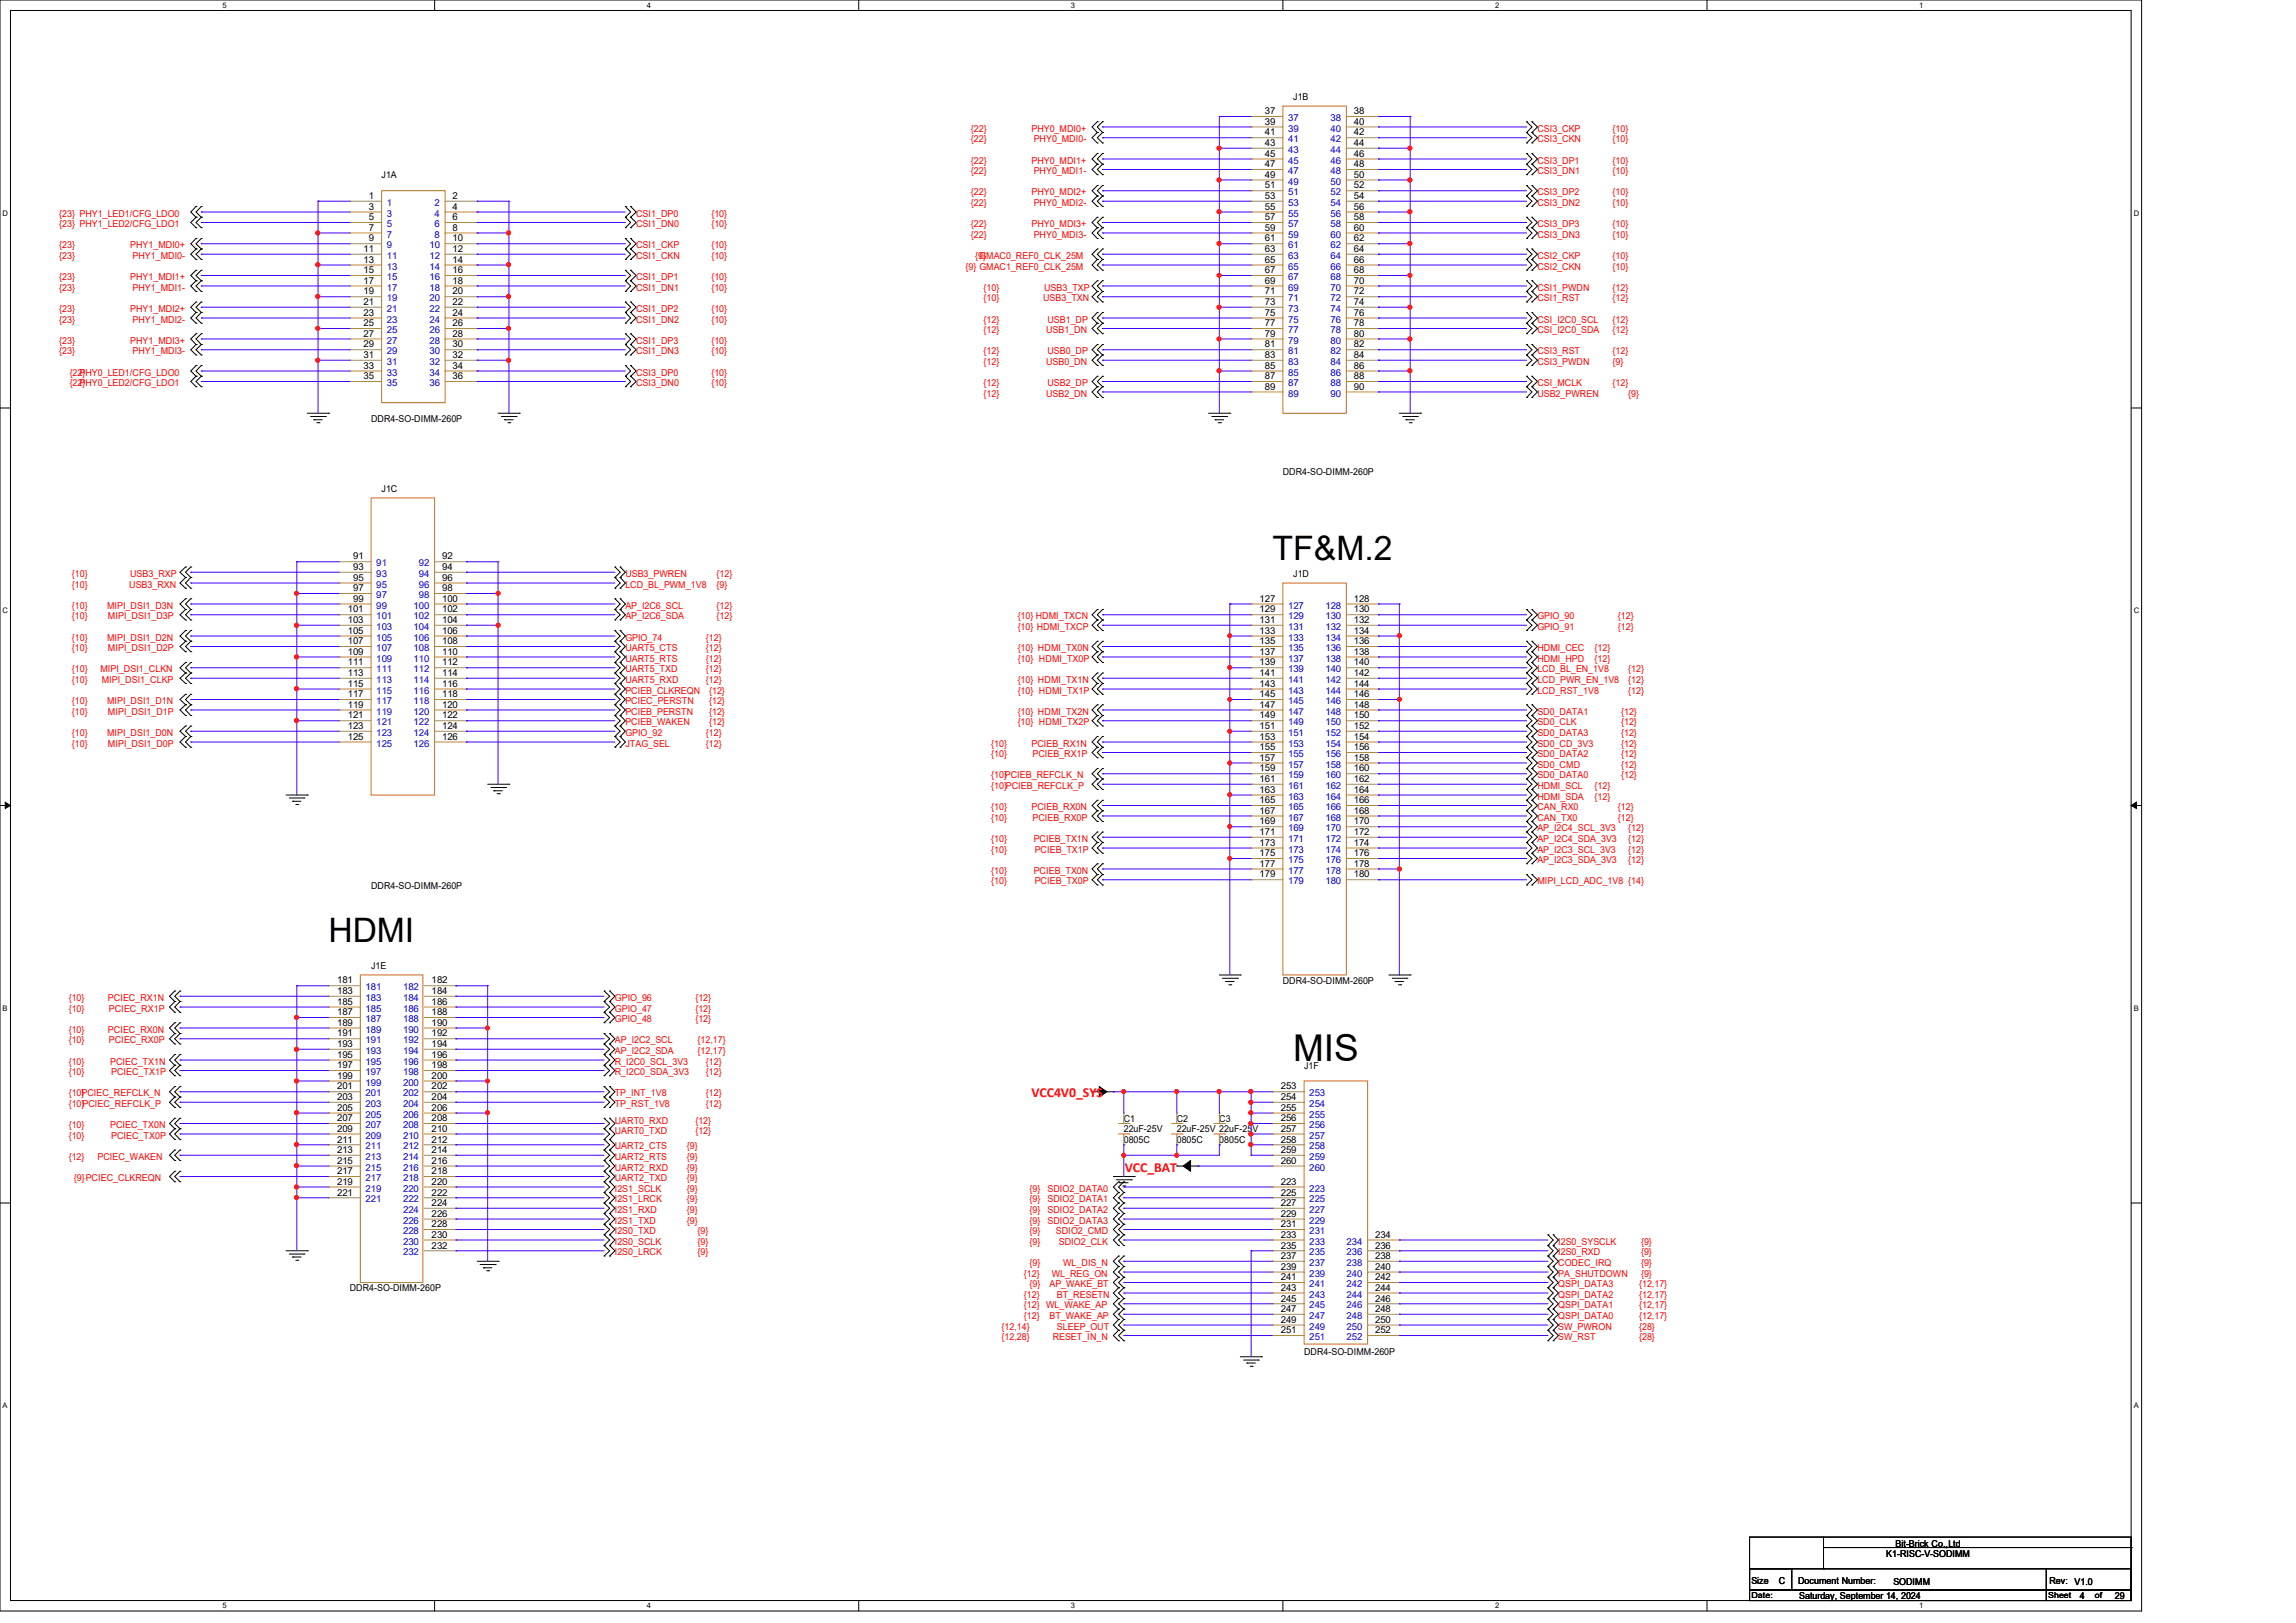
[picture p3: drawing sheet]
<svg xmlns="http://www.w3.org/2000/svg" width="297mm" height="210mm" viewBox="0 0 297 210" stroke-linecap="round" stroke-linejoin="round" font-family="sans-serif">
<defs><g id="words">
<text font-size="4.8" x="167.3" y="137.3">MIS</text>
<g font-size="4.4">
<text x="164.6" y="72.5">TF&amp;M.2</text>
<text x="42.5" y="121.8">HDMI</text>
</g>
<g font-size="1.8" fill="#f00">
<text x="133.4" y="142">VCC4V0_SYS</text>
<text x="145.5" y="151.6">VCC_BAT</text>
</g>
<g font-size="1.2" fill="#f00">
<text x="125.6" y="17">{22}</text>
<text x="133.4" y="17">PHY0_MDI0+</text>
<text x="198.9" y="17">CSI3_CKP</text>
<text x="208.6" y="17">{10}</text>
<text x="125.6" y="18.4">{22}</text>
<text x="125.6" y="21.2">{22}</text>
<text x="125.6" y="22.5">{22}</text>
<text x="133.4" y="21.2">PHY0_MDI1+</text>
<text x="133.7" y="18.4">PHY0_MDI0-</text>
<text x="133.7" y="22.5">PHY0_MDI1-</text>
<text x="198.9" y="18.4">CSI3_CKN</text>
<text x="198.9" y="21.2">CSI3_DP1</text>
<text x="198.9" y="22.5">CSI3_DN1</text>
<text x="208.6" y="18.4">{10}</text>
<text x="208.6" y="21.2">{10}</text>
<text x="208.6" y="22.5">{10}</text>
<text x="7.7" y="28">{23} PHY1_LED1/CFG_LDO0</text>
<text x="7.7" y="29.4">{23} PHY1_LED2/CFG_LDO1</text>
<text x="82.3" y="28">CSI1_DP0</text>
<text x="82.3" y="29.4">CSI1_DN0</text>
<text x="92" y="28">{10}</text>
<text x="92" y="29.4">{10}</text>
<text x="125.6" y="25.3">{22}</text>
<text x="125.6" y="26.6">{22}</text>
<text x="125.6" y="29.4">{22}</text>
<text x="133.4" y="25.3">PHY0_MDI2+</text>
<text x="133.4" y="29.4">PHY0_MDI3+</text>
<text x="133.7" y="26.6">PHY0_MDI2-</text>
<text x="198.9" y="25.3">CSI3_DP2</text>
<text x="198.9" y="26.6">CSI3_DN2</text>
<text x="198.9" y="29.4">CSI3_DP3</text>
<text x="208.6" y="25.3">{10}</text>
<text x="208.6" y="26.6">{10}</text>
<text x="208.6" y="29.4">{10}</text>
<text x="7.7" y="32.1">{23}</text>
<text x="7.7" y="33.5">{23}</text>
<text x="16.8" y="32.1">PHY1_MDI0+</text>
<text x="17.1" y="33.5">PHY1_MDI0-</text>
<text x="82.3" y="32.1">CSI1_CKP</text>
<text x="82.3" y="33.5">CSI1_CKN</text>
<text x="92" y="32.1">{10}</text>
<text x="92" y="33.5">{10}</text>
<text x="124.9" y="34.9">{9} GMAC1_REF0_CLK_25M</text>
<text x="125.6" y="30.7">{22}</text>
<text x="126.1" y="33.5">{9}</text>
<text x="126.7" y="33.5">GMAC0_REF0_CLK_25M</text>
<text x="133.7" y="30.7">PHY0_MDI3-</text>
<text x="198.9" y="30.7">CSI3_DN3</text>
<text x="198.9" y="33.5">CSI2_CKP</text>
<text x="198.9" y="34.9">CSI2_CKN</text>
<text x="208.6" y="30.7">{10}</text>
<text x="208.6" y="33.5">{10}</text>
<text x="208.6" y="34.9">{10}</text>
<text x="7.7" y="36.2">{23}</text>
<text x="7.7" y="37.6">{23}</text>
<text x="7.7" y="40.3">{23}</text>
<text x="7.7" y="41.7">{23}</text>
<text x="16.8" y="36.2">PHY1_MDI1+</text>
<text x="16.8" y="40.3">PHY1_MDI2+</text>
<text x="17.1" y="37.6">PHY1_MDI1-</text>
<text x="17.1" y="41.7">PHY1_MDI2-</text>
<text x="82.3" y="36.2">CSI1_DP1</text>
<text x="82.3" y="37.6">CSI1_DN1</text>
<text x="82.3" y="40.3">CSI1_DP2</text>
<text x="82.3" y="41.7">CSI1_DN2</text>
<text x="92" y="36.2">{10}</text>
<text x="92" y="37.6">{10}</text>
<text x="92" y="40.3">{10}</text>
<text x="92" y="41.7">{10}</text>
<text x="127.2" y="37.6">{10}</text>
<text x="127.2" y="39">{10}</text>
<text x="127.2" y="41.7">{12}</text>
<text x="134.9" y="39">USB3_TXN</text>
<text x="135.1" y="37.6">USB3_TXP</text>
<text x="135.5" y="41.7">USB1_DP</text>
<text x="198.9" y="37.6">CSI1_PWDN</text>
<text x="198.9" y="39">CSI1_RST</text>
<text x="198.9" y="41.7">CSI_I2C0_SCL</text>
<text x="208.6" y="37.6">{12}</text>
<text x="208.6" y="39">{12}</text>
<text x="208.6" y="41.7">{12}</text>
<text x="7.7" y="44.5">{23}</text>
<text x="7.7" y="45.8">{23}</text>
<text x="16.8" y="44.5">PHY1_MDI3+</text>
<text x="17.1" y="45.8">PHY1_MDI3-</text>
<text x="82.3" y="44.5">CSI1_DP3</text>
<text x="82.3" y="45.8">CSI1_DN3</text>
<text x="92" y="44.5">{10}</text>
<text x="92" y="45.8">{10}</text>
<text x="127.2" y="43.1">{12}</text>
<text x="127.2" y="45.8">{12}</text>
<text x="127.2" y="47.2">{12}</text>
<text x="135.3" y="43.1">USB1_DN</text>
<text x="135.3" y="47.2">USB0_DN</text>
<text x="135.5" y="45.8">USB0_DP</text>
<text x="198.9" y="43.1">CSI_I2C0_SDA</text>
<text x="198.9" y="45.8">CSI3_RST</text>
<text x="198.9" y="47.2">CSI3_PWDN</text>
<text x="208.6" y="43.1">{12}</text>
<text x="208.6" y="45.8">{12}</text>
<text x="208.6" y="47.2">{9}</text>
<text x="9" y="48.6">{22}</text>
<text x="9" y="50">{22}</text>
<text x="10.3" y="48.6">PHY0_LED1/CFG_LDO0</text>
<text x="10.3" y="50">PHY0_LED2/CFG_LDO1</text>
<text x="82.3" y="48.6">CSI3_DP0</text>
<text x="82.3" y="50">CSI3_DN0</text>
<text x="92" y="48.6">{10}</text>
<text x="92" y="50">{10}</text>
<text x="127.2" y="50">{12}</text>
<text x="127.2" y="51.3">{12}</text>
<text x="135.3" y="51.3">USB2_DN</text>
<text x="135.5" y="50">USB2_DP</text>
<text x="198.9" y="50">CSI_MCLK</text>
<text x="198.9" y="51.3">USB2_PWREN</text>
<text x="208.6" y="50">{12}</text>
<text x="210.6" y="51.3">{9}</text>
<text x="9.3" y="74.6">{10}</text>
<text x="9.3" y="76">{10}</text>
<text x="16.7" y="76">USB3_RXN</text>
<text x="16.8" y="74.6">USB3_RXP</text>
<text x="80.9" y="74.6">USB3_PWREN</text>
<text x="80.9" y="76">LCD_BL_PWM_1V8</text>
<text x="92.7" y="74.6">{12}</text>
<text x="92.7" y="76">{9}</text>
<text x="9.3" y="82.9">{10}</text>
<text x="9.3" y="78.7">{10}</text>
<text x="9.3" y="80.1">{10}</text>
<text x="13.8" y="82.9">MIPI_DSI1_D2N</text>
<text x="13.8" y="78.7">MIPI_DSI1_D3N</text>
<text x="14" y="80.1">MIPI_DSI1_D3P</text>
<text x="80.9" y="78.7">AP_I2C6_SCL</text>
<text x="80.9" y="80.1">AP_I2C6_SDA</text>
<text x="80.9" y="82.9">GPIO_74</text>
<text x="91.3" y="82.9">{12}</text>
<text x="92.7" y="78.7">{12}</text>
<text x="92.7" y="80.1">{12}</text>
<text x="131.6" y="80.1">{10} HDMI_TXCN</text>
<text x="131.6" y="81.5">{10} HDMI_TXCP</text>
<text x="198.9" y="81.5">GPIO_91</text>
<text x="198.9" y="80.1">GPIO_90</text>
<text x="209.3" y="81.5">{12}</text>
<text x="209.3" y="80.1">{12}</text>
<text x="9.3" y="84.2">{10}</text>
<text x="9.3" y="87">{10}</text>
<text x="9.3" y="88.3">{10}</text>
<text x="13" y="87">MIPI_DSI1_CLKN</text>
<text x="13.2" y="88.3">MIPI_DSI1_CLKP</text>
<text x="14" y="84.2">MIPI_DSI1_D2P</text>
<text x="80.9" y="87">UART5_TXD</text>
<text x="80.9" y="88.3">UART5_RXD</text>
<text x="80.9" y="85.6">UART5_RTS</text>
<text x="80.9" y="84.2">UART5_CTS</text>
<text x="80.9" y="89.7">PCIEB_CLKREQN</text>
<text x="91.3" y="87">{12}</text>
<text x="91.3" y="88.3">{12}</text>
<text x="91.3" y="85.6">{12}</text>
<text x="91.3" y="84.2">{12}</text>
<text x="91.7" y="89.7">{12}</text>
<text x="131.6" y="84.2">{10} HDMI_TX0N</text>
<text x="131.6" y="85.6">{10} HDMI_TX0P</text>
<text x="131.6" y="88.3">{10} HDMI_TX1N</text>
<text x="131.6" y="89.7">{10} HDMI_TX1P</text>
<text x="198.9" y="84.2">HDMI_CEC</text>
<text x="198.9" y="85.6">HDMI_HPD</text>
<text x="198.9" y="87">LCD_BL_EN_1V8</text>
<text x="198.9" y="88.3">LCD_PWR_EN_1V8</text>
<text x="198.9" y="89.7">LCD_RST_1V8</text>
<text x="206.3" y="84.2">{12}</text>
<text x="206.3" y="85.6">{12}</text>
<text x="210.6" y="87">{12}</text>
<text x="210.6" y="88.3">{12}</text>
<text x="210.6" y="89.7">{12}</text>
<text x="9.3" y="91.1">{10}</text>
<text x="9.3" y="92.5">{10}</text>
<text x="9.3" y="95.2">{10}</text>
<text x="13.8" y="91.1">MIPI_DSI1_D1N</text>
<text x="13.8" y="95.2">MIPI_DSI1_D0N</text>
<text x="14" y="92.5">MIPI_DSI1_D1P</text>
<text x="80.9" y="91.1">PCIEC_PERSTN</text>
<text x="80.9" y="92.5">PCIEB_PERSTN</text>
<text x="80.9" y="93.9">PCIEB_WAKEN</text>
<text x="80.9" y="95.2">GPIO_92</text>
<text x="91.3" y="95.2">{12}</text>
<text x="91.7" y="91.1">{12}</text>
<text x="91.7" y="92.5">{12}</text>
<text x="91.7" y="93.9">{12}</text>
<text x="131.6" y="92.5">{10} HDMI_TX2N</text>
<text x="131.6" y="93.9">{10} HDMI_TX2P</text>
<text x="198.9" y="92.5">SD0_DATA1</text>
<text x="198.9" y="93.9">SD0_CLK</text>
<text x="198.9" y="95.2">SD0_DATA3</text>
<text x="209.7" y="92.5">{12}</text>
<text x="209.7" y="93.9">{12}</text>
<text x="209.7" y="95.2">{12}</text>
<text x="9.3" y="96.6">{10}</text>
<text x="14" y="96.6">MIPI_DSI1_D0P</text>
<text x="80.9" y="96.6">JTAG_SEL</text>
<text x="91.3" y="96.6">{12}</text>
<text x="128.2" y="96.6">{10}</text>
<text x="128.2" y="98">{10}</text>
<text x="128.2" y="100.7">{10}PCIEB_REFCLK_N</text>
<text x="133.4" y="96.6">PCIEB_RX1N</text>
<text x="133.5" y="98">PCIEB_RX1P</text>
<text x="198.9" y="96.6">SD0_CD_3V3</text>
<text x="198.9" y="98">SD0_DATA2</text>
<text x="198.9" y="99.3">SD0_CMD</text>
<text x="198.9" y="100.7">SD0_DATA0</text>
<text x="209.7" y="96.6">{12}</text>
<text x="209.7" y="98">{12}</text>
<text x="209.7" y="99.3">{12}</text>
<text x="209.7" y="100.7">{12}</text>
<text x="128.2" y="102.1">{10}PCIEB_REFCLK_P</text>
<text x="128.2" y="104.8">{10}</text>
<text x="128.2" y="106.2">{10}</text>
<text x="133.4" y="104.8">PCIEB_RX0N</text>
<text x="133.5" y="106.2">PCIEB_RX0P</text>
<text x="198.9" y="104.8">CAN_RX0</text>
<text x="198.9" y="106.2">CAN_TX0</text>
<text x="198.9" y="102.1">HDMI_SCL</text>
<text x="198.9" y="103.5">HDMI_SDA</text>
<text x="198.9" y="107.6">AP_I2C4_SCL_3V3</text>
<text x="206.3" y="102.1">{12}</text>
<text x="206.3" y="103.5">{12}</text>
<text x="209.3" y="104.8">{12}</text>
<text x="209.3" y="106.2">{12}</text>
<text x="210.6" y="107.6">{12}</text>
<text x="128.2" y="108.9">{10}</text>
<text x="128.2" y="110.3">{10}</text>
<text x="128.2" y="113">{10}</text>
<text x="133.7" y="108.9">PCIEB_TX1N</text>
<text x="133.7" y="113">PCIEB_TX0N</text>
<text x="133.8" y="110.3">PCIEB_TX1P</text>
<text x="198.9" y="108.9">AP_I2C4_SDA_3V3</text>
<text x="198.9" y="110.3">AP_I2C3_SCL_3V3</text>
<text x="198.9" y="111.7">AP_I2C3_SDA_3V3</text>
<text x="210.6" y="108.9">{12}</text>
<text x="210.6" y="110.3">{12}</text>
<text x="210.6" y="111.7">{12}</text>
<text x="128.2" y="114.4">{10}</text>
<text x="133.8" y="114.4">PCIEB_TX0P</text>
<text x="198.9" y="114.4">MIPI_LCD_ADC_1V8 {14}</text>
<text x="8.9" y="129.5">{10}</text>
<text x="8.9" y="130.9">{10}</text>
<text x="14" y="129.5">PCIEC_RX1N</text>
<text x="14.1" y="130.9">PCIEC_RX1P</text>
<text x="79.5" y="129.5">GPIO_96</text>
<text x="79.5" y="130.9">GPIO_47</text>
<text x="90" y="129.5">{12}</text>
<text x="90" y="130.9">{12}</text>
<text x="8.9" y="137.8">{10}</text>
<text x="8.9" y="133.6">{10}</text>
<text x="8.9" y="135">{10}</text>
<text x="14" y="133.6">PCIEC_RX0N</text>
<text x="14.1" y="135">PCIEC_RX0P</text>
<text x="14.3" y="137.8">PCIEC_TX1N</text>
<text x="79.5" y="135">AP_I2C2_SCL</text>
<text x="79.5" y="136.4">AP_I2C2_SDA</text>
<text x="79.5" y="132.2">GPIO_48</text>
<text x="79.5" y="137.8">R_I2C0_SCL_3V3</text>
<text x="90" y="132.2">{12}</text>
<text x="90.2" y="135">{12,17}</text>
<text x="90.2" y="136.4">{12,17}</text>
<text x="91.3" y="137.8">{12}</text>
<text x="8.9" y="139.1">{10}</text>
<text x="8.9" y="141.9">{10}PCIEC_REFCLK_N</text>
<text x="8.9" y="143.2">{10}PCIEC_REFCLK_P</text>
<text x="14.4" y="139.1">PCIEC_TX1P</text>
<text x="79.5" y="141.9">TP_INT_1V8</text>
<text x="79.5" y="143.2">TP_RST_1V8</text>
<text x="79.5" y="139.1">R_I2C0_SDA_3V3</text>
<text x="91.3" y="141.9">{12}</text>
<text x="91.3" y="143.2">{12}</text>
<text x="91.3" y="139.1">{12}</text>
<text x="8.9" y="146">{10}</text>
<text x="8.9" y="147.3">{10}</text>
<text x="14.3" y="146">PCIEC_TX0N</text>
<text x="14.4" y="147.3">PCIEC_TX0P</text>
<text x="79.5" y="145.4">UART0_RXD</text>
<text x="79.5" y="146.8">UART0_TXD</text>
<text x="79.5" y="148.7">UART2_CTS</text>
<text x="88.8" y="148.7">{9}</text>
<text x="90" y="145.4">{12}</text>
<text x="90" y="146.8">{12}</text>
<text x="8.9" y="150.1">{12}</text>
<text x="9.6" y="152.8">{9}PCIEC_CLKREQN</text>
<text x="12.6" y="150.1">PCIEC_WAKEN</text>
<text x="79.5" y="155.6">I2S1_LRCK</text>
<text x="79.5" y="154.2">I2S1_SCLK</text>
<text x="79.5" y="151.5">UART2_RXD</text>
<text x="79.5" y="152.8">UART2_TXD</text>
<text x="79.5" y="150.1">UART2_RTS</text>
<text x="88.8" y="155.6">{9}</text>
<text x="88.8" y="154.2">{9}</text>
<text x="88.8" y="151.5">{9}</text>
<text x="88.8" y="152.8">{9}</text>
<text x="88.8" y="150.1">{9}</text>
<text x="133.2" y="154.2">{9}</text>
<text x="133.2" y="155.6">{9}</text>
<text x="135.5" y="154.2">SDIO2_DATA0</text>
<text x="135.5" y="155.6">SDIO2_DATA1</text>
<text x="79.5" y="161">I2S0_SCLK</text>
<text x="79.5" y="159.7">I2S0_TXD</text>
<text x="79.5" y="158.3">I2S1_TXD</text>
<text x="79.5" y="156.9">I2S1_RXD</text>
<text x="88.8" y="158.3">{9}</text>
<text x="88.8" y="156.9">{9}</text>
<text x="90.2" y="161">{9}</text>
<text x="90.2" y="159.7">{9}</text>
<text x="133.2" y="156.9">{9}</text>
<text x="133.2" y="158.3">{9}</text>
<text x="133.2" y="159.7">{9}</text>
<text x="133.2" y="161">{9}</text>
<text x="135.5" y="156.9">SDIO2_DATA2</text>
<text x="135.5" y="158.3">SDIO2_DATA3</text>
<text x="136.6" y="159.7">SDIO2_CMD</text>
<text x="137" y="161">SDIO2_CLK</text>
<text x="201.6" y="161">I2S0_SYSCLK</text>
<text x="212.3" y="161">{9}</text>
<text x="79.5" y="162.4">I2S0_LRCK</text>
<text x="90.2" y="162.4">{9}</text>
<text x="132.4" y="167.9">{12}</text>
<text x="132.4" y="165.2">{12}</text>
<text x="133.2" y="166.5">{9}</text>
<text x="133.2" y="163.8">{9}</text>
<text x="135.8" y="166.5">AP_WAKE_BT</text>
<text x="136" y="165.2">WL_REG_ON</text>
<text x="136.7" y="167.9">BT_RESETN</text>
<text x="137.5" y="163.8">WL_DIS_N</text>
<text x="201.6" y="166.5">QSPI_DATA3</text>
<text x="201.6" y="167.9">QSPI_DATA2</text>
<text x="201.6" y="163.8">CODEC_IRQ</text>
<text x="201.6" y="165.2">PA_SHUTDOWN</text>
<text x="201.6" y="162.4">I2S0_RXD</text>
<text x="212" y="166.5">{12,17}</text>
<text x="212" y="167.9">{12,17}</text>
<text x="212.3" y="163.8">{9}</text>
<text x="212.3" y="165.2">{9}</text>
<text x="212.3" y="162.4">{9}</text>
<text x="129.6" y="172">{12,14}</text>
<text x="129.6" y="173.4">{12,28}</text>
<text x="132.4" y="170.6">{12}</text>
<text x="132.4" y="169.3">{12} WL_WAKE_AP</text>
<text x="135.8" y="170.6">BT_WAKE_AP</text>
<text x="136.2" y="173.4">RESET_IN_N</text>
<text x="136.7" y="172">SLEEP_OUT</text>
<text x="201.6" y="172">SW_PWRON</text>
<text x="201.6" y="173.4">SW_RST</text>
<text x="201.6" y="169.3">QSPI_DATA1</text>
<text x="201.6" y="170.6">QSPI_DATA0</text>
<text x="212" y="172">{28}</text>
<text x="212" y="173.4">{28}</text>
<text x="212" y="169.3">{12,17}</text>
<text x="212" y="170.6">{12,17}</text>
</g>
<g font-size="1.2">
<text x="163.6" y="14.8">37</text>
<text x="163.6" y="16.1">39</text>
<text x="163.6" y="17.5">41</text>
<text x="167.3" y="12.9">J1B</text>
<text x="175.1" y="14.8">38</text>
<text x="175.1" y="16.1">40</text>
<text x="175.1" y="17.5">42</text>
<text x="49.4" y="23.1">J1A</text>
<text x="163.6" y="18.9">43</text>
<text x="163.6" y="20.3">45</text>
<text x="163.6" y="21.6">47</text>
<text x="163.6" y="23">49</text>
<text x="175.1" y="18.9">44</text>
<text x="175.1" y="20.3">46</text>
<text x="175.1" y="21.6">48</text>
<text x="175.1" y="23">50</text>
<text x="47.7" y="25.7">1</text>
<text x="47.7" y="27.1">3</text>
<text x="47.7" y="28.5">5</text>
<text x="47.7" y="29.8">7</text>
<text x="58.5" y="25.7">2</text>
<text x="58.5" y="27.1">4</text>
<text x="58.5" y="28.5">6</text>
<text x="58.5" y="29.8">8</text>
<text x="163.6" y="24.4">51</text>
<text x="163.6" y="25.7">53</text>
<text x="163.6" y="27.1">55</text>
<text x="163.6" y="28.5">57</text>
<text x="163.6" y="29.8">59</text>
<text x="175.1" y="24.4">52</text>
<text x="175.1" y="25.7">54</text>
<text x="175.1" y="27.1">56</text>
<text x="175.1" y="28.5">58</text>
<text x="175.1" y="29.8">60</text>
<text x="47" y="32.6">11</text>
<text x="47" y="34">13</text>
<text x="47" y="35.3">15</text>
<text x="47.7" y="31.2">9</text>
<text x="58.5" y="31.2">10</text>
<text x="58.5" y="32.6">12</text>
<text x="58.5" y="34">14</text>
<text x="58.5" y="35.3">16</text>
<text x="163.6" y="31.2">61</text>
<text x="163.6" y="32.6">63</text>
<text x="163.6" y="34">65</text>
<text x="163.6" y="35.3">67</text>
<text x="175.1" y="31.2">62</text>
<text x="175.1" y="32.6">64</text>
<text x="175.1" y="34">66</text>
<text x="175.1" y="35.3">68</text>
<text x="47" y="36.7">17</text>
<text x="47" y="38.1">19</text>
<text x="47" y="39.5">21</text>
<text x="47" y="40.9">23</text>
<text x="58.5" y="36.7">18</text>
<text x="58.5" y="38.1">20</text>
<text x="58.5" y="39.5">22</text>
<text x="58.5" y="40.9">24</text>
<text x="163.6" y="36.7">69</text>
<text x="163.6" y="38.1">71</text>
<text x="163.6" y="39.5">73</text>
<text x="163.6" y="40.9">75</text>
<text x="175.1" y="36.7">70</text>
<text x="175.1" y="38.1">72</text>
<text x="175.1" y="39.5">74</text>
<text x="175.1" y="40.9">76</text>
<text x="47" y="42.2">25</text>
<text x="47" y="43.6">27</text>
<text x="47" y="45">29</text>
<text x="47" y="46.3">31</text>
<text x="47" y="47.7">33</text>
<text x="58.5" y="42.2">26</text>
<text x="58.5" y="43.6">28</text>
<text x="58.5" y="45">30</text>
<text x="58.5" y="46.3">32</text>
<text x="58.5" y="47.7">34</text>
<text x="163.6" y="42.2">77</text>
<text x="163.6" y="43.6">79</text>
<text x="163.6" y="45">81</text>
<text x="163.6" y="46.3">83</text>
<text x="163.6" y="47.7">85</text>
<text x="175.1" y="42.2">78</text>
<text x="175.1" y="43.6">80</text>
<text x="175.1" y="45">82</text>
<text x="175.1" y="46.3">84</text>
<text x="175.1" y="47.7">86</text>
<text x="47" y="49.1">35</text>
<text x="58.5" y="49.1">36</text>
<text x="163.6" y="49.1">87</text>
<text x="163.6" y="50.4">89</text>
<text x="175.1" y="49.1">88</text>
<text x="175.1" y="50.4">90</text>
<text x="48" y="54.6">DDR4-SO-DIMM-260P</text>
<text x="49.4" y="63.7">J1C</text>
<text x="165.9" y="61.5">DDR4-SO-DIMM-260P</text>
<text x="45.7" y="72.4">91</text>
<text x="45.7" y="73.7">93</text>
<text x="45.7" y="75.1">95</text>
<text x="45.7" y="76.5">97</text>
<text x="45.7" y="77.9">99</text>
<text x="57.2" y="72.4">92</text>
<text x="57.2" y="73.7">94</text>
<text x="57.2" y="75.1">96</text>
<text x="57.2" y="76.5">98</text>
<text x="57.2" y="77.9">100</text>
<text x="162.9" y="77.9">127</text>
<text x="167.3" y="74.6">J1D</text>
<text x="175.1" y="77.9">128</text>
<text x="45" y="79.2">101</text>
<text x="45" y="80.6">103</text>
<text x="45" y="82">105</text>
<text x="45" y="83.4">107</text>
<text x="57.2" y="79.2">102</text>
<text x="57.2" y="80.6">104</text>
<text x="57.2" y="82">106</text>
<text x="57.2" y="83.4">108</text>
<text x="162.9" y="82">133</text>
<text x="162.9" y="83.4">135</text>
<text x="162.9" y="79.2">129</text>
<text x="162.9" y="80.6">131</text>
<text x="175.1" y="82">134</text>
<text x="175.1" y="83.4">136</text>
<text x="175.1" y="79.2">130</text>
<text x="175.1" y="80.6">132</text>
<text x="45" y="84.7">109</text>
<text x="45" y="86.1">111</text>
<text x="45" y="87.5">113</text>
<text x="45" y="88.9">115</text>
<text x="57.2" y="84.7">110</text>
<text x="57.2" y="86.1">112</text>
<text x="57.2" y="87.5">114</text>
<text x="57.2" y="88.9">116</text>
<text x="162.9" y="84.7">137</text>
<text x="162.9" y="86.1">139</text>
<text x="162.9" y="87.5">141</text>
<text x="162.9" y="88.9">143</text>
<text x="175.1" y="84.7">138</text>
<text x="175.1" y="86.1">140</text>
<text x="175.1" y="87.5">142</text>
<text x="175.1" y="88.9">144</text>
<text x="45" y="90.2">117</text>
<text x="45" y="91.6">119</text>
<text x="45" y="93">121</text>
<text x="45" y="94.3">123</text>
<text x="45" y="95.7">125</text>
<text x="57.2" y="90.2">118</text>
<text x="57.2" y="91.6">120</text>
<text x="57.2" y="93">122</text>
<text x="57.2" y="94.3">124</text>
<text x="57.2" y="95.7">126</text>
<text x="162.9" y="94.3">151</text>
<text x="162.9" y="90.2">145</text>
<text x="162.9" y="91.6">147</text>
<text x="162.9" y="93">149</text>
<text x="162.9" y="95.7">153</text>
<text x="175.1" y="90.2">146</text>
<text x="175.1" y="91.6">148</text>
<text x="175.1" y="93">150</text>
<text x="175.1" y="94.3">152</text>
<text x="175.1" y="95.7">154</text>
<text x="162.9" y="97.1">155</text>
<text x="162.9" y="98.4">157</text>
<text x="162.9" y="99.8">159</text>
<text x="162.9" y="101.2">161</text>
<text x="175.1" y="97.1">156</text>
<text x="175.1" y="98.4">158</text>
<text x="175.1" y="99.8">160</text>
<text x="175.1" y="101.2">162</text>
<text x="162.9" y="102.6">163</text>
<text x="162.9" y="103.9">165</text>
<text x="162.9" y="105.3">167</text>
<text x="162.9" y="106.7">169</text>
<text x="175.1" y="102.6">164</text>
<text x="175.1" y="103.9">166</text>
<text x="175.1" y="105.3">168</text>
<text x="175.1" y="106.7">170</text>
<text x="162.9" y="108">171</text>
<text x="162.9" y="109.4">173</text>
<text x="162.9" y="110.8">175</text>
<text x="162.9" y="112.1">177</text>
<text x="162.9" y="113.5">179</text>
<text x="175.1" y="108">172</text>
<text x="175.1" y="109.4">174</text>
<text x="175.1" y="110.8">176</text>
<text x="175.1" y="112.1">178</text>
<text x="175.1" y="113.5">180</text>
<text x="48" y="115">DDR4-SO-DIMM-260P</text>
<text x="48" y="125.4">J1E</text>
<text x="43.6" y="127.3">181</text>
<text x="43.6" y="128.6">183</text>
<text x="43.6" y="130">185</text>
<text x="43.6" y="131.4">187</text>
<text x="55.8" y="127.3">182</text>
<text x="55.8" y="128.6">184</text>
<text x="55.8" y="130">186</text>
<text x="55.8" y="131.4">188</text>
<text x="165.9" y="127.3">DDR4-SO-DIMM-260P</text>
<text x="43.6" y="134.1">191</text>
<text x="43.6" y="135.5">193</text>
<text x="43.6" y="136.9">195</text>
<text x="43.6" y="132.7">189</text>
<text x="55.8" y="136.9">196</text>
<text x="55.8" y="132.7">190</text>
<text x="55.8" y="134.1">192</text>
<text x="55.8" y="135.5">194</text>
<text x="43.6" y="138.2">197</text>
<text x="43.6" y="139.6">199</text>
<text x="43.6" y="141">201</text>
<text x="43.6" y="142.3">203</text>
<text x="43.6" y="143.7">205</text>
<text x="55.8" y="138.2">198</text>
<text x="55.8" y="139.6">200</text>
<text x="55.8" y="141">202</text>
<text x="55.8" y="142.3">204</text>
<text x="55.8" y="143.7">206</text>
<text x="165.7" y="141">253</text>
<text x="165.7" y="142.3">254</text>
<text x="165.7" y="143.7">255</text>
<text x="168.7" y="138.3">J1F</text>
<text x="43.6" y="145.1">207</text>
<text x="43.6" y="146.4">209</text>
<text x="43.6" y="147.8">211</text>
<text x="43.6" y="149.2">213</text>
<text x="55.8" y="145.1">208</text>
<text x="55.8" y="146.4">210</text>
<text x="55.8" y="147.8">212</text>
<text x="55.8" y="149.2">214</text>
<text x="145.4" y="145.2">C1</text>
<text x="145.4" y="146.5">22uF-25V</text>
<text x="145.4" y="147.9">0805C</text>
<text x="152.2" y="145.2">C2</text>
<text x="152.2" y="146.5">22uF-25V 22uF-25V</text>
<text x="152.2" y="147.9">0805C</text>
<text x="157.7" y="145.2">C3</text>
<text x="157.7" y="147.9">0805C</text>
<text x="165.7" y="145.1">256</text>
<text x="165.7" y="146.4">257</text>
<text x="165.7" y="147.8">258</text>
<text x="165.7" y="149.2">259</text>
<text x="43.6" y="150.6">215</text>
<text x="43.6" y="151.9">217</text>
<text x="43.6" y="153.3">219</text>
<text x="43.6" y="154.7">221</text>
<text x="55.8" y="150.6">216</text>
<text x="55.8" y="151.9">218</text>
<text x="55.8" y="153.3">220</text>
<text x="55.8" y="154.7">222</text>
<text x="165.7" y="154.7">225</text>
<text x="165.7" y="150.6">260</text>
<text x="165.7" y="153.3">223</text>
<text x="55.8" y="156">224</text>
<text x="55.8" y="157.4">226</text>
<text x="55.8" y="158.8">228</text>
<text x="55.8" y="160.1">230</text>
<text x="55.8" y="161.5">232</text>
<text x="165.7" y="156">227</text>
<text x="165.7" y="157.4">229</text>
<text x="165.7" y="158.8">231</text>
<text x="165.7" y="160.1">233</text>
<text x="165.7" y="161.5">235</text>
<text x="177.9" y="160.1">234</text>
<text x="177.9" y="161.5">236</text>
<text x="45.3" y="167.1">DDR4-SO-DIMM-260P</text>
<text x="165.7" y="162.9">237</text>
<text x="165.7" y="164.3">239</text>
<text x="165.7" y="165.7">241</text>
<text x="165.7" y="167">243</text>
<text x="177.9" y="162.9">238</text>
<text x="177.9" y="164.3">240</text>
<text x="177.9" y="165.7">242</text>
<text x="177.9" y="167">244</text>
<text x="165.7" y="168.4">245</text>
<text x="165.7" y="169.8">247</text>
<text x="165.7" y="171.2">249</text>
<text x="165.7" y="172.5">251</text>
<text x="177.9" y="168.4">246</text>
<text x="177.9" y="169.8">248</text>
<text x="177.9" y="171.2">250</text>
<text x="177.9" y="172.5">252</text>
<text x="168.7" y="175.3">DDR4-SO-DIMM-260P</text>
<text x="244" y="201.5">K1-RISC-V-SODIMM</text>
<text x="245.2" y="200.2">Bit-Brick Co.,Ltd</text>
<text x="226.5" y="204.9">Size</text>
<text x="230.1" y="204.9">C</text>
<text x="232.6" y="204.9">Document Number:</text>
<text x="232.7" y="206.9">Saturday, September 14, 2024</text>
<text x="244.9" y="205.1">SODIMM</text>
<text x="265.1" y="204.9">Rev:</text>
<text x="268.4" y="205.1">V1.0</text>
<text x="269" y="206.9">4</text>
<text x="273.6" y="206.9">29</text>
</g>
<g font-size="1.2" fill="#00c">
<text x="166.6" y="15.7">37</text>
<text x="166.6" y="17">39</text>
<text x="172.1" y="15.7">38</text>
<text x="172.1" y="17">40</text>
<text x="166.6" y="19.8">43</text>
<text x="166.6" y="21.2">45</text>
<text x="166.6" y="22.5">47</text>
<text x="166.6" y="23.9">49</text>
<text x="166.6" y="18.4">41</text>
<text x="172.1" y="19.8">44</text>
<text x="172.1" y="21.2">46</text>
<text x="172.1" y="22.5">48</text>
<text x="172.1" y="23.9">50</text>
<text x="172.1" y="18.4">42</text>
<text x="50" y="26.6">1</text>
<text x="50" y="28">3</text>
<text x="50" y="29.4">5</text>
<text x="56.2" y="26.6">2</text>
<text x="56.2" y="28">4</text>
<text x="56.2" y="29.4">6</text>
<text x="166.6" y="25.3">51</text>
<text x="166.6" y="26.6">53</text>
<text x="166.6" y="28">55</text>
<text x="166.6" y="29.4">57</text>
<text x="172.1" y="25.3">52</text>
<text x="172.1" y="26.6">54</text>
<text x="172.1" y="28">56</text>
<text x="172.1" y="29.4">58</text>
<text x="50" y="30.7">7</text>
<text x="50" y="32.1">9</text>
<text x="50" y="33.5">11</text>
<text x="50" y="34.9">13</text>
<text x="55.5" y="32.1">10</text>
<text x="55.5" y="33.5">12</text>
<text x="55.5" y="34.9">14</text>
<text x="56.2" y="30.7">8</text>
<text x="166.6" y="30.7">59</text>
<text x="166.6" y="32.1">61</text>
<text x="166.6" y="33.5">63</text>
<text x="166.6" y="34.9">65</text>
<text x="172.1" y="30.7">60</text>
<text x="172.1" y="32.1">62</text>
<text x="172.1" y="33.5">64</text>
<text x="172.1" y="34.9">66</text>
<text x="50" y="36.2">15</text>
<text x="50" y="37.6">17</text>
<text x="50" y="39">19</text>
<text x="50" y="40.3">21</text>
<text x="50" y="41.7">23</text>
<text x="55.5" y="36.2">16</text>
<text x="55.5" y="37.6">18</text>
<text x="55.5" y="39">20</text>
<text x="55.5" y="40.3">22</text>
<text x="55.5" y="41.7">24</text>
<text x="166.6" y="36.2">67</text>
<text x="166.6" y="37.6">69</text>
<text x="166.6" y="39">71</text>
<text x="166.6" y="40.3">73</text>
<text x="166.6" y="41.7">75</text>
<text x="172.1" y="36.2">68</text>
<text x="172.1" y="37.6">70</text>
<text x="172.1" y="39">72</text>
<text x="172.1" y="40.3">74</text>
<text x="172.1" y="41.7">76</text>
<text x="50" y="43.1">25</text>
<text x="50" y="44.5">27</text>
<text x="50" y="45.8">29</text>
<text x="50" y="47.2">31</text>
<text x="55.5" y="43.1">26</text>
<text x="55.5" y="44.5">28</text>
<text x="55.5" y="45.8">30</text>
<text x="55.5" y="47.2">32</text>
<text x="166.6" y="43.1">77</text>
<text x="166.6" y="44.5">79</text>
<text x="166.6" y="45.8">81</text>
<text x="166.6" y="47.2">83</text>
<text x="172.1" y="43.1">78</text>
<text x="172.1" y="44.5">80</text>
<text x="172.1" y="45.8">82</text>
<text x="172.1" y="47.2">84</text>
<text x="50" y="48.6">33</text>
<text x="50" y="50">35</text>
<text x="55.5" y="48.6">34</text>
<text x="55.5" y="50">36</text>
<text x="166.6" y="48.6">85</text>
<text x="166.6" y="50">87</text>
<text x="166.6" y="51.3">89</text>
<text x="172.1" y="48.6">86</text>
<text x="172.1" y="50">88</text>
<text x="172.1" y="51.3">90</text>
<text x="48.7" y="73.3">91</text>
<text x="48.7" y="74.6">93</text>
<text x="48.7" y="76">95</text>
<text x="48.7" y="77.4">97</text>
<text x="54.2" y="73.3">92</text>
<text x="54.2" y="74.6">94</text>
<text x="54.2" y="76">96</text>
<text x="54.2" y="77.4">98</text>
<text x="48.7" y="78.7">99</text>
<text x="48.7" y="80.1">101</text>
<text x="48.7" y="81.5">103</text>
<text x="48.7" y="82.9">105</text>
<text x="53.5" y="78.7">100</text>
<text x="53.5" y="80.1">102</text>
<text x="53.5" y="81.5">104</text>
<text x="53.5" y="82.9">106</text>
<text x="166.6" y="82.9">133</text>
<text x="166.6" y="78.7">127</text>
<text x="166.6" y="80.1">129</text>
<text x="166.6" y="81.5">131</text>
<text x="171.4" y="82.9">134</text>
<text x="171.4" y="78.7">128</text>
<text x="171.4" y="80.1">130</text>
<text x="171.4" y="81.5">132</text>
<text x="48.7" y="84.2">107</text>
<text x="48.7" y="85.6">109</text>
<text x="48.7" y="87">111</text>
<text x="48.7" y="88.3">113</text>
<text x="48.7" y="89.7">115</text>
<text x="53.5" y="84.2">108</text>
<text x="53.5" y="85.6">110</text>
<text x="53.5" y="87">112</text>
<text x="53.5" y="88.3">114</text>
<text x="53.5" y="89.7">116</text>
<text x="166.6" y="84.2">135</text>
<text x="166.6" y="85.6">137</text>
<text x="166.6" y="87">139</text>
<text x="166.6" y="88.3">141</text>
<text x="166.6" y="89.7">143</text>
<text x="171.4" y="84.2">136</text>
<text x="171.4" y="85.6">138</text>
<text x="171.4" y="87">140</text>
<text x="171.4" y="88.3">142</text>
<text x="171.4" y="89.7">144</text>
<text x="48.7" y="91.1">117</text>
<text x="48.7" y="92.5">119</text>
<text x="48.7" y="93.9">121</text>
<text x="48.7" y="95.2">123</text>
<text x="53.5" y="91.1">118</text>
<text x="53.5" y="92.5">120</text>
<text x="53.5" y="93.9">122</text>
<text x="53.5" y="95.2">124</text>
<text x="166.6" y="95.2">151</text>
<text x="166.6" y="91.1">145</text>
<text x="166.6" y="92.5">147</text>
<text x="166.6" y="93.9">149</text>
<text x="171.4" y="91.1">146</text>
<text x="171.4" y="92.5">148</text>
<text x="171.4" y="93.9">150</text>
<text x="171.4" y="95.2">152</text>
<text x="48.7" y="96.6">125</text>
<text x="53.5" y="96.6">126</text>
<text x="166.6" y="96.6">153</text>
<text x="166.6" y="98">155</text>
<text x="166.6" y="99.3">157</text>
<text x="166.6" y="100.7">159</text>
<text x="171.4" y="96.6">154</text>
<text x="171.4" y="98">156</text>
<text x="171.4" y="99.3">158</text>
<text x="171.4" y="100.7">160</text>
<text x="166.6" y="102.1">161</text>
<text x="166.6" y="103.5">163</text>
<text x="166.6" y="104.8">165</text>
<text x="166.6" y="106.2">167</text>
<text x="166.6" y="107.6">169</text>
<text x="171.4" y="102.1">162</text>
<text x="171.4" y="103.5">164</text>
<text x="171.4" y="104.8">166</text>
<text x="171.4" y="106.2">168</text>
<text x="171.4" y="107.6">170</text>
<text x="166.6" y="108.9">171</text>
<text x="166.6" y="110.3">173</text>
<text x="166.6" y="111.7">175</text>
<text x="166.6" y="113">177</text>
<text x="171.4" y="108.9">172</text>
<text x="171.4" y="110.3">174</text>
<text x="171.4" y="111.7">176</text>
<text x="171.4" y="113">178</text>
<text x="166.6" y="114.4">179</text>
<text x="171.4" y="114.4">180</text>
<text x="47.3" y="128.1">181</text>
<text x="47.3" y="129.5">183</text>
<text x="47.3" y="130.9">185</text>
<text x="52.2" y="128.1">182</text>
<text x="52.2" y="129.5">184</text>
<text x="52.2" y="130.9">186</text>
<text x="47.3" y="135">191</text>
<text x="47.3" y="136.4">193</text>
<text x="47.3" y="137.8">195</text>
<text x="47.3" y="133.6">189</text>
<text x="47.3" y="132.2">187</text>
<text x="52.2" y="137.8">196</text>
<text x="52.2" y="132.2">188</text>
<text x="52.2" y="133.6">190</text>
<text x="52.2" y="135">192</text>
<text x="52.2" y="136.4">194</text>
<text x="47.3" y="139.1">197</text>
<text x="47.3" y="140.5">199</text>
<text x="47.3" y="141.9">201</text>
<text x="47.3" y="143.2">203</text>
<text x="52.2" y="139.1">198</text>
<text x="52.2" y="140.5">200</text>
<text x="52.2" y="141.9">202</text>
<text x="52.2" y="143.2">204</text>
<text x="169.4" y="141.9">253</text>
<text x="169.4" y="143.2">254</text>
<text x="47.3" y="144.6">205</text>
<text x="47.3" y="146">207</text>
<text x="47.3" y="147.3">209</text>
<text x="47.3" y="148.7">211</text>
<text x="52.2" y="144.6">206</text>
<text x="52.2" y="146">208</text>
<text x="52.2" y="147.3">210</text>
<text x="52.2" y="148.7">212</text>
<text x="169.4" y="144.6">255</text>
<text x="169.4" y="146">256</text>
<text x="169.4" y="147.3">257</text>
<text x="169.4" y="148.7">258</text>
<text x="47.3" y="150.1">213</text>
<text x="47.3" y="151.5">215</text>
<text x="47.3" y="152.8">217</text>
<text x="47.3" y="154.2">219</text>
<text x="47.3" y="155.6">221</text>
<text x="52.2" y="150.1">214</text>
<text x="52.2" y="151.5">216</text>
<text x="52.2" y="152.8">218</text>
<text x="52.2" y="154.2">220</text>
<text x="52.2" y="155.6">222</text>
<text x="169.4" y="155.6">225</text>
<text x="169.4" y="150.1">259</text>
<text x="169.4" y="151.5">260</text>
<text x="169.4" y="154.2">223</text>
<text x="52.2" y="156.9">224</text>
<text x="52.2" y="158.3">226</text>
<text x="52.2" y="159.7">228</text>
<text x="52.2" y="161">230</text>
<text x="169.4" y="156.9">227</text>
<text x="169.4" y="158.3">229</text>
<text x="169.4" y="159.7">231</text>
<text x="169.4" y="161">233</text>
<text x="174.2" y="161">234</text>
<text x="52.2" y="162.4">232</text>
<text x="169.4" y="162.4">235</text>
<text x="169.4" y="163.8">237</text>
<text x="169.4" y="165.2">239</text>
<text x="169.4" y="166.5">241</text>
<text x="169.4" y="167.9">243</text>
<text x="174.2" y="162.4">236</text>
<text x="174.2" y="163.8">238</text>
<text x="174.2" y="165.2">240</text>
<text x="174.2" y="166.5">242</text>
<text x="174.2" y="167.9">244</text>
<text x="169.4" y="169.3">245</text>
<text x="169.4" y="170.6">247</text>
<text x="169.4" y="172">249</text>
<text x="169.4" y="173.4">251</text>
<text x="174.2" y="169.3">246</text>
<text x="174.2" y="170.6">248</text>
<text x="174.2" y="172">250</text>
<text x="174.2" y="173.4">252</text>
</g>
<g font-size="1.1">
<text x="226.5" y="206.7">Date:</text>
<text x="264.9" y="206.7">Sheet</text>
<text x="271" y="206.7">of</text>
</g>
<g font-size="1">
<text x="28.8" y="1">5</text>
<text x="83.7" y="1">4</text>
<text x="138.5" y="1">3</text>
<text x="193.4" y="1">2</text>
<text x="248.3" y="1">1</text>
<text x=".3" y="27.9">D</text>
<text x="276" y="27.9">D</text>
<text x=".3" y="79.4">C</text>
<text x="276" y="79.4">C</text>
<text x=".3" y="130.8">B</text>
<text x="276" y="130.8">B</text>
<text x=".3" y="182.2">A</text>
<text x="276" y="182.2">A</text>
<text x="28.8" y="208.1">5</text>
<text x="83.7" y="208.1">4</text>
<text x="138.5" y="208.1">3</text>
<text x="193.4" y="208.1">2</text>
<text x="248.3" y="208.1">1</text>
</g>
</g></defs>
<path d="M0 0h277v208.4h-277zM1.4 1.4h274.3v205.7h-274.3z" fill="none" stroke="#000" stroke-width=".13"/>
<g fill="#fff">
<path d="M28.8 .1h.5v1.1h-.5z"/>
<path d="M28.8 207.2h.5v1.1h-.5z"/>
</g>
<path d="M56.2 0v1.4M56.2 207.1v1.3" fill="none" stroke="#000" stroke-width=".13"/>
<g fill="#fff">
<path d="M83.7 .1h.5v1.1h-.5z"/>
<path d="M83.7 207.2h.5v1.1h-.5z"/>
</g>
<path d="M111.1 0v1.4M111.1 207.1v1.3" fill="none" stroke="#000" stroke-width=".13"/>
<g fill="#fff">
<path d="M138.5 .1h.6v1.1h-.6z"/>
<path d="M138.5 207.2h.6v1.1h-.6z"/>
</g>
<path d="M165.9 0v1.4M165.9 207.1v1.3" fill="none" stroke="#000" stroke-width=".13"/>
<g fill="#fff">
<path d="M193.4 .1h.5v1.1h-.5z"/>
<path d="M193.4 207.2h.5v1.1h-.5z"/>
</g>
<path d="M220.8 0v1.4M220.8 207.1v1.3" fill="none" stroke="#000" stroke-width=".13"/>
<g fill="#fff">
<path d="M248.2 .1h.6v1.1h-.6z"/>
<path d="M248.2 207.2h.6v1.1h-.6z"/>
<path d="M.3 27.1h.8v1.1h-.8z"/>
<path d="M276 27.1h.7v1.1h-.7z"/>
<path d="M.3 78.5h.8v1.1h-.8z"/>
<path d="M276 78.5h.7v1.1h-.7z"/>
</g>
<path d="M0 52.8h1.4M275.7 52.8h1.3" fill="none" stroke="#000" stroke-width=".13"/>
<g fill="#fff">
<path d="M.3 129.9h.7v1.1h-.7z"/>
<path d="M276 129.9h.6v1.1h-.6z"/>
</g>
<path d="M0 104.2h1.4M275.7 104.2h1.3" fill="none" stroke="#000" stroke-width=".13"/>
<path d="M.7 103.8l.7 .4-.7 .4zM275.7 104.2l.7-.4v.8z" fill="#000" stroke="#000" stroke-width=".13"/>
<g fill="#fff">
<path d="M.3 181.4h.7v1.1h-.7z"/>
<path d="M276 181.4h.6v1.1h-.6z"/>
</g>
<g fill="none" stroke="#000" stroke-width=".13">
<path d="M141.9 15.7h.1M141.9 17.1h.1M141.9 18.5h.1M141.9 19.9h.1M141.9 15.7l-.6 .7 .6 .7M141.9 17.1l-.6 .7 .6 .7M141.9 19.9l-.6 .7 .6 .7M142.6 15.7h.1M142.6 17.1h.1M142.6 18.5h.1M142.6 19.9h.1M142.6 15.7l-.7 .7 .7 .7"/>
<path d="M142.6 17.1l-.7 .7 .7 .7M142.6 19.9l-.7 .7 .7 .7M197.5 15.7h.1M197.5 17.1h.1M197.5 18.5h.1M197.5 19.9h.1M197.5 15.7l.7 .7-.7 .7M197.5 17.1l.7 .7-.7 .7M197.5 19.9l.7 .7-.7 .7M198.2 15.7h.1M198.2 17.1h.1M198.2 18.5h.1"/>
<path d="M198.2 19.9h.1M198.2 15.7l.7 .7-.7 .7M198.2 17.1l.7 .7-.7 .7M198.2 19.9l.7 .7-.7 .7M25.4 26.7h.1M25.4 28.1h.1M25.4 29.5h.1M25.4 30.9h.1M25.4 32.2h.1M25.4 33.6h.1M25.4 35h.1M25.4 36.3h.1"/>
<path d="M25.4 37.7h.1M25.4 39.1h.1M25.4 26.7l-.7 .7 .7 .7M25.4 28.1l-.7 .7 .7 .7M25.4 30.9l-.7 .6 .7 .7M25.4 32.2l-.7 .7 .7 .7M25.4 35l-.7 .6 .7 .7M25.4 36.3l-.7 .7 .7 .7M25.4 39.1l-.7 .7 .7 .6M26 26.7h.1M26 28.1h.1M26 29.5h.1"/>
<path d="M26 30.9h.1M26 32.2h.1M26 33.6h.1M26 35h.1M26 36.3h.1M26 37.7h.1M26 39.1h.1M26 26.7l-.6 .7 .6 .7M26 28.1l-.6 .7 .6 .7M26 30.9l-.6 .6 .6 .7M26 32.2l-.6 .7 .6 .7M26 35l-.6 .6 .6 .7"/>
<path d="M26 36.3l-.6 .7 .6 .7M26 39.1l-.6 .7 .6 .6M80.9 26.7h.1M80.9 28.1h.1M80.9 29.5h.1M80.9 35h.1M80.9 36.3h.1M80.9 37.7h.1M80.9 30.9h.1M80.9 32.2h.1M80.9 33.6h.1M80.9 39.1h.1"/>
<path d="M80.9 26.7l.7 .7-.7 .7M80.9 28.1l.7 .7-.7 .7M80.9 35l.7 .6-.7 .7M80.9 36.3l.7 .7-.7 .7M80.9 30.9l.7 .6-.7 .7M80.9 32.2l.7 .7-.7 .7M80.9 39.1l.7 .7-.7 .6M81.6 26.7h.1M81.6 28.1h.1M81.6 29.5h.1M81.6 35h.1M81.6 36.3h.1"/>
<path d="M81.6 37.7h.1M81.6 30.9h.1M81.6 32.2h.1M81.6 33.6h.1M81.6 39.1h.1M81.6 26.7l.7 .7-.7 .7M81.6 28.1l.7 .7-.7 .7M81.6 35l.7 .6-.7 .7M81.6 36.3l.7 .7-.7 .7M81.6 30.9l.7 .6-.7 .7M81.6 32.2l.7 .7-.7 .7M81.6 39.1l.7 .7-.7 .6"/>
<path d="M141.9 21.3h.1M141.9 22.6h.1M141.9 24h.1M141.9 25.4h.1M141.9 26.7h.1M141.9 28.1h.1M141.9 29.5h.1M141.9 30.9h.1M141.9 32.2h.1M141.9 33.6h.1M141.9 35h.1M141.9 36.3h.1"/>
<path d="M141.9 37.7h.1M141.9 39.1h.1M141.9 21.3l-.6 .6 .6 .7M141.9 24l-.6 .7 .6 .7M141.9 25.4l-.6 .6 .6 .7M141.9 28.1l-.6 .7 .6 .7M141.9 29.5l-.6 .6 .6 .8M141.9 32.2l-.6 .7 .6 .7M141.9 33.6l-.6 .7 .6 .7M141.9 36.3l-.6 .7 .6 .7M141.9 37.7l-.6 .7 .6 .7M142.6 21.3h.1"/>
<path d="M142.6 22.6h.1M142.6 24h.1M142.6 25.4h.1M142.6 26.7h.1M142.6 28.1h.1M142.6 29.5h.1M142.6 30.9h.1M142.6 32.2h.1M142.6 33.6h.1M142.6 35h.1M142.6 36.3h.1M142.6 37.7h.1"/>
<path d="M142.6 39.1h.1M142.6 21.3l-.7 .6 .7 .7M142.6 24l-.7 .7 .7 .7M142.6 25.4l-.7 .6 .7 .7M142.6 28.1l-.7 .7 .7 .7M142.6 29.5l-.7 .6 .7 .8M142.6 32.2l-.7 .7 .7 .7M142.6 33.6l-.7 .7 .7 .7M142.6 36.3l-.7 .7 .7 .7M142.6 37.7l-.7 .7 .7 .7M197.5 21.3h.1M197.5 22.6h.1"/>
<path d="M197.5 24h.1M197.5 25.4h.1M197.5 26.7h.1M197.5 28.1h.1M197.5 29.5h.1M197.5 30.9h.1M197.5 32.2h.1M197.5 33.6h.1M197.5 35h.1M197.5 36.3h.1M197.5 37.7h.1M197.5 39.1h.1"/>
<path d="M197.5 21.3l.7 .6-.7 .7M197.5 24l.7 .7-.7 .7M197.5 25.4l.7 .6-.7 .7M197.5 28.1l.7 .7-.7 .7M197.5 29.5l.7 .6-.7 .8M197.5 32.2l.7 .7-.7 .7M197.5 33.6l.7 .7-.7 .7M197.5 36.3l.7 .7-.7 .7M197.5 37.7l.7 .7-.7 .7M198.2 21.3h.1M198.2 22.6h.1M198.2 24h.1"/>
<path d="M198.2 25.4h.1M198.2 26.7h.1M198.2 28.1h.1M198.2 29.5h.1M198.2 30.9h.1M198.2 32.2h.1M198.2 33.6h.1M198.2 35h.1M198.2 36.3h.1M198.2 37.7h.1M198.2 39.1h.1M198.2 21.3l.7 .6-.7 .7"/>
<path d="M198.2 24l.7 .7-.7 .7M198.2 25.4l.7 .6-.7 .7M198.2 28.1l.7 .7-.7 .7M198.2 29.5l.7 .6-.7 .8M198.2 32.2l.7 .7-.7 .7M198.2 33.6l.7 .7-.7 .7M198.2 36.3l.7 .7-.7 .7M198.2 37.7l.7 .7-.7 .7M25.4 40.4h.1M25.4 41.8h.1M25.4 43.2h.1M25.4 44.6h.1"/>
<path d="M25.4 45.9h.1M25.4 47.3h.1M25.4 48.7h.1M25.4 50h.1M25.4 40.4l-.7 .7 .7 .7M25.4 43.2l-.7 .7 .7 .7M25.4 44.6l-.7 .7 .7 .6M25.4 47.3l-.7 .7 .7 .7M25.4 48.7l-.7 .7 .7 .6M26 40.4h.1M26 41.8h.1M26 43.2h.1"/>
<path d="M26 44.6h.1M26 45.9h.1M26 47.3h.1M26 48.7h.1M26 50h.1M26 40.4l-.6 .7 .6 .7M26 43.2l-.6 .7 .6 .7M26 44.6l-.6 .7 .6 .6M26 47.3l-.6 .7 .6 .7M26 48.7l-.6 .7 .6 .6M39.8 53.5h2.7M40.2 53.9h1.9"/>
<path d="M40.6 54.3h.1M40.6 54.3h1.1M41 54.7h.3M41.3 54.7h.1M42.1 53.9h.1M42.5 53.5h.1M64.4 53.5h2.8M64.9 53.9h1.9M65.3 54.3h.1M65.3 54.3h1.1M65.7 54.7h.3M66 54.7h.1"/>
<path d="M66.8 53.9h.1M67.2 53.5h.1M80.9 40.4h.1M80.9 41.8h.1M80.9 43.2h.1M80.9 44.6h.1M80.9 45.9h.1M80.9 47.3h.1M80.9 48.7h.1M80.9 50h.1M80.9 40.4l.7 .7-.7 .7M80.9 43.2l.7 .7-.7 .7"/>
<path d="M80.9 44.6l.7 .7-.7 .6M80.9 47.3l.7 .7-.7 .7M80.9 48.7l.7 .7-.7 .6M81.6 40.4h.1M81.6 41.8h.1M81.6 43.2h.1M81.6 44.6h.1M81.6 45.9h.1M81.6 47.3h.1M81.6 48.7h.1M81.6 50h.1M81.6 40.4l.7 .7-.7 .7"/>
<path d="M81.6 43.2l.7 .7-.7 .7M81.6 44.6l.7 .7-.7 .6M81.6 47.3l.7 .7-.7 .7M81.6 48.7l.7 .7-.7 .6M141.9 40.4h.1M141.9 41.8h.1M141.9 43.2h.1M141.9 44.6h.1M141.9 45.9h.1M141.9 47.3h.1M141.9 48.7h.1M141.9 50h.1"/>
<path d="M141.9 51.4h.1M141.9 40.4l-.6 .7 .6 .7M141.9 41.8l-.6 .7 .6 .7M141.9 44.6l-.6 .7 .6 .6M141.9 45.9l-.6 .7 .6 .7M141.9 48.7l-.6 .7 .6 .6M141.9 50l-.6 .7 .6 .7M142.6 40.4h.1M142.6 41.8h.1M142.6 43.2h.1M142.6 44.6h.1M142.6 45.9h.1"/>
<path d="M142.6 47.3h.1M142.6 48.7h.1M142.6 50h.1M142.6 51.4h.1M142.6 40.4l-.7 .7 .7 .7M142.6 41.8l-.7 .7 .7 .7M142.6 44.6l-.7 .7 .7 .6M142.6 45.9l-.7 .7 .7 .7M142.6 48.7l-.7 .7 .7 .6M142.6 50l-.7 .7 .7 .7M156.3 53.5h2.8M156.8 53.9h1.9"/>
<path d="M157.2 54.3h.1M157.2 54.3h1.1M157.6 54.7h.3M157.9 54.7h.1M158.7 53.9h.1M159.1 53.5h.1M181 53.5h2.8M181.4 53.9h1.9M181.9 54.3h.1M181.9 54.3h1.1M182.3 54.7h.2M182.5 54.7h.1"/>
<path d="M183.3 53.9h.1M183.8 53.5h.1M197.5 40.4h.1M197.5 41.8h.1M197.5 43.2h.1M197.5 44.6h.1M197.5 45.9h.1M197.5 47.3h.1M197.5 48.7h.1M197.5 50h.1M197.5 51.4h.1M197.5 40.4l.7 .7-.7 .7"/>
<path d="M197.5 44.6l.7 .7-.7 .6M197.5 41.8l.7 .7-.7 .7M197.5 45.9l.7 .7-.7 .7M197.5 48.7l.7 .7-.7 .6M197.5 50l.7 .7-.7 .7M198.2 40.4h.1M198.2 41.8h.1M198.2 43.2h.1M198.2 44.6h.1M198.2 45.9h.1M198.2 47.3h.1M198.2 48.7h.1"/>
<path d="M198.2 50h.1M198.2 51.4h.1M198.2 50l.7 .7-.7 .7M198.2 40.4l.7 .7-.7 .7M198.2 41.8l.7 .7-.7 .7M198.2 44.6l.7 .7-.7 .6M198.2 45.9l.7 .7-.7 .7M198.2 48.7l.7 .7-.7 .6M24 73.4h.1M24 74.7h.1M24 76.1h.1M24 77.5h.1"/>
<path d="M24 78.9h.1M24 73.4l-.7 .6 .7 .7M24 74.7l-.7 .7 .7 .7M24 77.5l-.7 .6 .7 .8M24 78.9l-.7 .6 .7 .7M24.7 73.4h.1M24.7 74.7h.1M24.7 76.1h.1M24.7 77.5h.1M24.7 78.9h.1M24.7 73.4l-.7 .6 .7 .7M24.7 74.7l-.7 .7 .7 .7"/>
<path d="M24.7 77.5l-.7 .6 .7 .8M24.7 78.9l-.7 .6 .7 .7M79.5 73.4h.1M79.5 74.7h.1M79.5 76.1h.1M79.5 77.5h.1M79.5 78.9h.1M79.5 73.4l.7 .6-.7 .7M79.5 74.7l.7 .7-.7 .7M79.5 77.5l.7 .6-.7 .8M79.5 78.9l.7 .6-.7 .7M80.2 73.4h.1"/>
<path d="M80.2 74.7h.1M80.2 76.1h.1M80.2 77.5h.1M80.2 78.9h.1M80.2 78.9l.7 .6-.7 .7M80.2 73.4l.7 .6-.7 .7M80.2 74.7l.7 .7-.7 .7M80.2 77.5l.7 .6-.7 .8M141.9 78.9h.1M141.9 78.9l-.6 .6 .6 .7M142.6 78.9h.1M142.6 78.9l-.7 .6 .7 .7"/>
<path d="M197.5 78.9h.1M197.5 78.9l.7 .6-.7 .7M198.2 78.9h.1M198.2 78.9l.7 .6-.7 .7M24 81.6h.1M24 83h.1M24 84.3h.1M24 85.7h.1M24 87.1h.1M24 88.4h.1M24 89.8h.1M24 91.2h.1"/>
<path d="M24 92.6h.1M24 93.9h.1M24 95.3h.1M24 96.7h.1M24 80.2h.1M24 81.6l-.7 .7 .7 .7M24 83l-.7 .7 .7 .6M24 85.7l-.7 .7 .7 .7M24 87.1l-.7 .7 .7 .6M24 89.8l-.7 .7 .7 .7M24 91.2l-.7 .7 .7 .7M24 93.9l-.7 .7 .7 .7"/>
<path d="M24 95.3l-.7 .7 .7 .7M24.7 81.6h.1M24.7 83h.1M24.7 84.3h.1M24.7 85.7h.1M24.7 87.1h.1M24.7 88.4h.1M24.7 89.8h.1M24.7 91.2h.1M24.7 92.6h.1M24.7 93.9h.1M24.7 95.3h.1"/>
<path d="M24.7 96.7h.1M24.7 80.2h.1M24.7 81.6l-.7 .7 .7 .7M24.7 83l-.7 .7 .7 .6M24.7 85.7l-.7 .7 .7 .7M24.7 87.1l-.7 .7 .7 .6M24.7 89.8l-.7 .7 .7 .7M24.7 91.2l-.7 .7 .7 .7M24.7 93.9l-.7 .7 .7 .7M24.7 95.3l-.7 .7 .7 .7M79.5 80.2h.1M79.5 81.6h.1"/>
<path d="M79.5 83h.1M79.5 85.7h.1M79.5 87.1h.1M79.5 88.4h.1M79.5 84.3h.1M79.5 89.8h.1M79.5 91.2h.1M79.5 92.6h.1M79.5 93.9h.1M79.5 95.3h.1M79.5 96.7h.1M79.5 87.1l.7 .7-.7 .6"/>
<path d="M79.5 93.9l.7 .7-.7 .7M79.5 83l.7 .7-.7 .6M79.5 81.6l.7 .7-.7 .7M79.5 85.7l.7 .7-.7 .7M79.5 84.3l.7 .7-.7 .7M79.5 88.4l.7 .8-.7 .6M79.5 89.8l.7 .7-.7 .7M79.5 91.2l.7 .7-.7 .7M79.5 92.6l.7 .7-.7 .6M79.5 95.3l.7 .7-.7 .7M80.2 80.2h.1M80.2 81.6h.1"/>
<path d="M80.2 83h.1M80.2 85.7h.1M80.2 87.1h.1M80.2 88.4h.1M80.2 84.3h.1M80.2 89.8h.1M80.2 91.2h.1M80.2 92.6h.1M80.2 93.9h.1M80.2 95.3h.1M80.2 96.7h.1M80.2 89.8l.7 .7-.7 .7"/>
<path d="M80.2 81.6l.7 .7-.7 .7M80.2 85.7l.7 .7-.7 .7M80.2 87.1l.7 .7-.7 .6M80.2 84.3l.7 .7-.7 .7M80.2 83l.7 .7-.7 .6M80.2 88.4l.7 .8-.7 .6M80.2 91.2l.7 .7-.7 .7M80.2 92.6l.7 .7-.7 .6M80.2 93.9l.7 .7-.7 .7M80.2 95.3l.7 .7-.7 .7M141.9 80.2h.1M141.9 81.6h.1"/>
<path d="M141.9 83h.1M141.9 84.3h.1M141.9 85.7h.1M141.9 87.1h.1M141.9 88.4h.1M141.9 89.8h.1M141.9 91.2h.1M141.9 92.6h.1M141.9 93.9h.1M141.9 95.3h.1M141.9 96.7h.1M141.9 98h.1"/>
<path d="M141.9 99.4h.1M141.9 87.1l-.6 .7 .6 .6M141.9 80.2l-.6 .7 .6 .7M141.9 83l-.6 .7 .6 .6M141.9 84.3l-.6 .7 .6 .7M141.9 88.4l-.6 .8 .6 .6M141.9 91.2l-.6 .7 .6 .7M141.9 92.6l-.6 .7 .6 .6M141.9 95.3l-.6 .7 .6 .7M141.9 96.7l-.6 .7 .6 .6M141.9 99.4l-.6 .7 .6 .7M142.6 80.2h.1"/>
<path d="M142.6 81.6h.1M142.6 83h.1M142.6 84.3h.1M142.6 85.7h.1M142.6 87.1h.1M142.6 88.4h.1M142.6 89.8h.1M142.6 91.2h.1M142.6 92.6h.1M142.6 93.9h.1M142.6 95.3h.1M142.6 96.7h.1"/>
<path d="M142.6 98h.1M142.6 99.4h.1M142.6 80.2l-.7 .7 .7 .7M142.6 84.3l-.7 .7 .7 .7M142.6 83l-.7 .7 .7 .6M142.6 87.1l-.7 .7 .7 .6M142.6 88.4l-.7 .8 .7 .6M142.6 91.2l-.7 .7 .7 .7M142.6 92.6l-.7 .7 .7 .6M142.6 95.3l-.7 .7 .7 .7M142.6 96.7l-.7 .7 .7 .6M142.6 99.4l-.7 .7 .7 .7"/>
<path d="M197.5 80.2h.1M197.5 81.6h.1M197.5 83h.1M197.5 84.3h.1M197.5 85.7h.1M197.5 87.1h.1M197.5 88.4h.1M197.5 89.8h.1M197.5 91.2h.1M197.5 92.6h.1M197.5 93.9h.1M197.5 95.3h.1"/>
<path d="M197.5 96.7h.1M197.5 98h.1M197.5 99.4h.1M197.5 80.2l.7 .7-.7 .7M197.5 83l.7 .7-.7 .6M197.5 84.3l.7 .7-.7 .7M197.5 85.7l.7 .7-.7 .7M197.5 87.1l.7 .7-.7 .6M197.5 88.4l.7 .8-.7 .6M197.5 91.2l.7 .7-.7 .7M197.5 92.6l.7 .7-.7 .6M197.5 93.9l.7 .7-.7 .7"/>
<path d="M197.5 95.3l.7 .7-.7 .7M197.5 96.7l.7 .7-.7 .6M197.5 98l.7 .7-.7 .7M197.5 99.4l.7 .7-.7 .7M198.2 80.2h.1M198.2 81.6h.1M198.2 83h.1M198.2 84.3h.1M198.2 85.7h.1M198.2 87.1h.1M198.2 88.4h.1M198.2 89.8h.1"/>
<path d="M198.2 91.2h.1M198.2 92.6h.1M198.2 93.9h.1M198.2 95.3h.1M198.2 96.7h.1M198.2 98h.1M198.2 99.4h.1M198.2 80.2l.7 .7-.7 .7M198.2 83l.7 .7-.7 .6M198.2 84.3l.7 .7-.7 .7M198.2 85.7l.7 .7-.7 .7M198.2 87.1l.7 .7-.7 .6"/>
<path d="M198.2 88.4l.7 .8-.7 .6M198.2 91.2l.7 .7-.7 .7M198.2 92.6l.7 .7-.7 .6M198.2 93.9l.7 .7-.7 .7M198.2 95.3l.7 .7-.7 .7M198.2 96.7l.7 .7-.7 .6M198.2 98l.7 .7-.7 .7M198.2 99.4l.7 .7-.7 .7M37 102.9h2.8M37.4 103.3h1.9M37.8 103.7h.1M37.8 103.7h1.1"/>
<path d="M38.3 104.1h.2M38.5 104.1h.1M39.3 103.3h.1M39.8 102.9h.1M63.1 101.5h2.7M63.5 101.9h1.9M63.9 102.3h.1M63.9 102.3h1.1M64.3 102.7h.3M64.6 102.7h.1M65.4 101.9h.1M65.8 101.5h.1"/>
<path d="M141.9 100.8h.1M141.9 102.2h.1M141.9 103.5h.1M141.9 104.9h.1M141.9 106.3h.1M141.9 107.7h.1M141.9 109h.1M141.9 110.4h.1M141.9 111.8h.1M141.9 113.2h.1M141.9 114.5h.1M141.9 100.8l-.6 .7 .6 .7"/>
<path d="M141.9 103.5l-.6 .7 .6 .7M141.9 104.9l-.6 .7 .6 .7M141.9 107.7l-.6 .6 .6 .7M141.9 109l-.6 .7 .6 .7M141.9 111.8l-.6 .6 .6 .8M141.9 113.2l-.6 .6 .6 .7M142.6 100.8h.1M142.6 102.2h.1M142.6 103.5h.1M142.6 104.9h.1M142.6 106.3h.1M142.6 107.7h.1"/>
<path d="M142.6 109h.1M142.6 110.4h.1M142.6 111.8h.1M142.6 113.2h.1M142.6 114.5h.1M142.6 100.8l-.7 .7 .7 .7M142.6 103.5l-.7 .7 .7 .7M142.6 104.9l-.7 .7 .7 .7M142.6 107.7l-.7 .6 .7 .7M142.6 109l-.7 .7 .7 .7M142.6 111.8l-.7 .6 .7 .8M142.6 113.2l-.7 .6 .7 .7"/>
<path d="M197.5 100.8h.1M197.5 103.5h.1M197.5 104.9h.1M197.5 106.3h.1M197.5 102.2h.1M197.5 113.2h.1M197.5 114.5h.1M197.5 107.7h.1M197.5 109h.1M197.5 110.4h.1M197.5 111.8h.1M197.5 113.2l.7 .6-.7 .7"/>
<path d="M197.5 103.5l.7 .7-.7 .7M197.5 104.9l.7 .7-.7 .7M197.5 100.8l.7 .7-.7 .7M197.5 102.2l.7 .7-.7 .6M197.5 106.3l.7 .7-.7 .7M197.5 107.7l.7 .6-.7 .7M197.5 109l.7 .7-.7 .7M197.5 110.4l.7 .7-.7 .7M198.2 100.8h.1M198.2 103.5h.1M198.2 104.9h.1M198.2 106.3h.1"/>
<path d="M198.2 102.2h.1M198.2 113.2h.1M198.2 114.5h.1M198.2 107.7h.1M198.2 109h.1M198.2 110.4h.1M198.2 111.8h.1M198.2 103.5l.7 .7-.7 .7M198.2 104.9l.7 .7-.7 .7M198.2 100.8l.7 .7-.7 .7M198.2 102.2l.7 .7-.7 .6M198.2 113.2l.7 .6-.7 .7"/>
<path d="M198.2 106.3l.7 .7-.7 .7M198.2 107.7l.7 .6-.7 .7M198.2 109l.7 .7-.7 .7M198.2 110.4l.7 .7-.7 .7M22.6 136.4h.1M22.6 137.8h.1M22.6 139.2h.1M22.6 128.2h.1M22.6 129.6h.1M22.6 131h.1M22.6 132.3h.1M22.6 133.7h.1"/>
<path d="M22.6 135.1h.1M22.6 136.4l-.7 .8 .7 .6M22.6 137.8l-.7 .7 .7 .7M22.6 133.7l-.7 .7 .7 .7M22.6 128.2l-.7 .7 .7 .7M22.6 129.6l-.7 .7 .7 .7M22.6 132.3l-.7 .7 .7 .7M23.3 136.4h.1M23.3 137.8h.1M23.3 139.2h.1M23.3 128.2h.1M23.3 129.6h.1"/>
<path d="M23.3 131h.1M23.3 132.3h.1M23.3 133.7h.1M23.3 135.1h.1M23.3 136.4l-.7 .8 .7 .6M23.3 137.8l-.7 .7 .7 .7M23.3 128.2l-.7 .7 .7 .7M23.3 129.6l-.7 .7 .7 .7M23.3 132.3l-.7 .7 .7 .7M23.3 133.7l-.7 .7 .7 .7M78.1 133.7h.1M78.1 135.1h.1"/>
<path d="M78.1 136.4h.1M78.1 128.2h.1M78.1 129.6h.1M78.1 131h.1M78.1 132.3h.1M78.1 137.8h.1M78.1 139.2h.1M78.1 133.7l.8 .7-.8 .7M78.1 135.1l.8 .7-.8 .6M78.1 128.2l.8 .7-.8 .7M78.1 129.6l.8 .7-.8 .7M78.1 131l.8 .7-.8 .6"/>
<path d="M78.1 136.4l.8 .8-.8 .6M78.1 137.8l.8 .7-.8 .7M78.9 133.7h.1M78.9 135.1h.1M78.9 136.4h.1M78.9 128.2h.1M78.9 129.6h.1M78.9 131h.1M78.9 132.3h.1M78.9 137.8h.1M78.9 139.2h.1M78.9 133.7l.6 .7-.6 .7"/>
<path d="M78.9 135.1l.6 .7-.6 .6M78.9 128.2l.6 .7-.6 .7M78.9 129.6l.6 .7-.6 .7M78.9 131l.6 .7-.6 .6M78.9 136.4l.6 .8-.6 .6M78.9 137.8l.6 .7-.6 .7M157.7 126.2h2.7M158.1 126.6h2M158.5 127h.1M158.5 127h1.1M159 127.4h.2M159.2 127.4h.1"/>
<path d="M160.1 126.6h.1M160.4 126.2h.1M179.7 126.2h2.7M180.1 126.6h1.9M180.5 127h.1M180.5 127h1.1M180.9 127.4h.3M181.2 127.4h.1M182 126.6h.1M182.4 126.2h.1M0 155.7h1.4M22.6 140.6h.1"/>
<path d="M22.6 141.9h.1M22.6 143.3h.1M22.6 144.7h.1M22.6 146h.1M22.6 147.4h.1M22.6 148.8h.1M22.6 150.2h.1M22.6 151.6h.1M22.6 152.9h.1M22.6 140.6l-.7 .7 .7 .6M22.6 141.9l-.7 .7 .7 .7M22.6 144.7l-.7 .7 .7 .6"/>
<path d="M22.6 146l-.7 .7 .7 .7M22.6 148.8l-.7 .7 .7 .7M22.6 151.6l-.7 .6 .7 .7M23.3 140.6h.1M23.3 141.9h.1M23.3 143.3h.1M23.3 144.7h.1M23.3 146h.1M23.3 147.4h.1M23.3 148.8h.1M23.3 150.2h.1M23.3 151.6h.1"/>
<path d="M23.3 152.9h.1M23.3 140.6l-.7 .7 .7 .6M23.3 141.9l-.7 .7 .7 .7M23.3 144.7l-.7 .7 .7 .6M23.3 146l-.7 .7 .7 .7M23.3 148.8l-.7 .7 .7 .7M23.3 151.6l-.7 .6 .7 .7M78.1 140.6h.1M78.1 141.9h.1M78.1 143.3h.1M78.1 159.8h.1M78.1 158.4h.1"/>
<path d="M78.1 157h.1M78.1 155.7h.1M78.1 146h.1M78.1 144.7h.1M78.1 147.4h.1M78.1 154.3h.1M78.1 152.9h.1M78.1 150.2h.1M78.1 151.6h.1M78.1 148.8h.1M78.1 140.6l.8 .7-.8 .6M78.1 141.9l.8 .7-.8 .7"/>
<path d="M78.1 159.8l.8 .6-.8 .8M78.1 158.4l.8 .7-.8 .7M78.1 157l.8 .7-.8 .7M78.1 155.7l.8 .6-.8 .7M78.1 144.7l.8 .7-.8 .6M78.1 146l.8 .7-.8 .7M78.1 154.3l.8 .7-.8 .7M78.1 152.9l.8 .7-.8 .7M78.1 150.2l.8 .7-.8 .7M78.1 151.6l.8 .6-.8 .7M78.1 147.4l.8 .7-.8 .7M78.1 148.8l.8 .7-.8 .7"/>
<path d="M78.9 140.6h.1M78.9 141.9h.1M78.9 143.3h.1M78.9 159.8h.1M78.9 158.4h.1M78.9 157h.1M78.9 155.7h.1M78.9 146h.1M78.9 144.7h.1M78.9 147.4h.1M78.9 154.3h.1M78.9 152.9h.1"/>
<path d="M78.9 150.2h.1M78.9 151.6h.1M78.9 148.8h.1M78.9 140.6l.6 .7-.6 .6M78.9 144.7l.6 .7-.6 .6M78.9 154.3l.6 .7-.6 .7M78.9 141.9l.6 .7-.6 .7M78.9 159.8l.6 .6-.6 .8M78.9 158.4l.6 .7-.6 .7M78.9 157l.6 .7-.6 .7M78.9 155.7l.6 .6-.6 .7M78.9 146l.6 .7-.6 .7"/>
<path d="M78.9 152.9l.6 .7-.6 .7M78.9 150.2l.6 .7-.6 .7M78.9 151.6l.6 .6-.6 .7M78.9 147.4l.6 .7-.6 .7M78.9 148.8l.6 .7-.6 .7M141.3 141.3h.1M141.3 141.3h1.4M143 141.3h1M144 141.3h.1M144 152.2h2.7M144.4 152.7h1.9M144.7 152.9h.1"/>
<path d="M144.7 154.3h.1M144.7 155.7h.1M144.7 157h.1M144.7 158.4h.1M144.7 159.8h.1M144.7 152.9l-.7 .7 .7 .7M144.7 154.3l-.7 .7 .7 .7M144.7 155.7l-.7 .6 .7 .7M144.7 157l-.7 .7 .7 .7M144.7 158.4l-.7 .7 .7 .7M144.7 159.8l-.7 .6 .7 .8M144.8 153h.1"/>
<path d="M144.8 153h1.1M145.2 153.5h.3M145.4 152.9h.1M145.4 154.3h.1M145.4 155.7h.1M145.4 157h.1M145.4 158.4h.1M145.4 159.8h.1M145.4 152.9l-.7 .7 .7 .7M145.4 159.8l-.7 .6 .7 .8M145.4 154.3l-.7 .7 .7 .7M145.4 155.7l-.7 .6 .7 .7"/>
<path d="M145.4 157l-.7 .7 .7 .7M145.4 158.4l-.7 .7 .7 .7M145.5 153.5h.1M146.3 152.7h.1M146.7 152.2h.1M152.2 150.9h.1M152.2 150.9h1.6M154 150.9h1M155 150.9h.1M200.2 159.8h.1M200.2 159.8l.7 .6-.7 .8M200.9 159.8h.1"/>
<path d="M200.9 159.8l.7 .6-.7 .8M275.7 155.7h1.3M37 161.8h2.8M37.4 162.3h1.9M37.8 162.6h.1M37.8 162.6h1.1M38.3 163.1h.2M38.5 163.1h.1M39.3 162.3h.1M39.8 161.8h.1M61.7 163.2h2.7M62.1 163.6h2"/>
<path d="M62.5 164h.1M62.5 164h1.1M62.9 164.4h.3M63.2 164.4h.1M64.1 163.6h.1M64.4 163.2h.1M78.1 161.2h.1M78.1 162.5h.1M78.1 161.2l.8 .6-.8 .7M78.9 161.2h.1M78.9 162.5h.1M78.9 161.2l.6 .6-.6 .7"/>
<path d="M144.7 166.6h.1M144.7 168h.1M144.7 169.4h.1M144.7 170.7h.1M144.7 172.1h.1M144.7 173.5h.1M144.7 165.3h.1M144.7 162.5h.1M144.7 163.9h.1M144.7 161.2h.1M144.7 166.6l-.7 .7 .7 .7M144.7 169.4l-.7 .7 .7 .6"/>
<path d="M144.7 170.7l-.7 .7 .7 .7M144.7 172.1l-.7 .7 .7 .7M144.7 165.3l-.7 .6 .7 .7M144.7 162.5l-.7 .7 .7 .7M144.7 168l-.7 .7 .7 .7M144.7 163.9l-.7 .7 .7 .7M145.4 166.6h.1M145.4 168h.1M145.4 169.4h.1M145.4 170.7h.1M145.4 172.1h.1M145.4 173.5h.1"/>
<path d="M145.4 165.3h.1M145.4 162.5h.1M145.4 163.9h.1M145.4 161.2h.1M145.4 166.6l-.7 .7 .7 .7M145.4 169.4l-.7 .7 .7 .6M145.4 170.7l-.7 .7 .7 .7M145.4 172.1l-.7 .7 .7 .7M145.4 165.3l-.7 .6 .7 .7M145.4 162.5l-.7 .7 .7 .7M145.4 168l-.7 .7 .7 .7M145.4 163.9l-.7 .7 .7 .7"/>
<path d="M160.4 175.6h2.8M160.9 176h1.9M161.3 176.4h.1M161.3 176.4h1.1M161.7 176.8h.3M162 176.8h.1M162.8 176h.1M163.2 175.6h.1M200.2 170.7h.1M200.2 172.1h.1M200.2 173.5h.1M200.2 165.3h.1"/>
<path d="M200.2 166.6h.1M200.2 168h.1M200.2 169.4h.1M200.2 161.2h.1M200.2 162.5h.1M200.2 163.9h.1M200.2 170.7l.7 .7-.7 .7M200.2 172.1l.7 .7-.7 .7M200.2 165.3l.7 .6-.7 .7M200.2 166.6l.7 .7-.7 .7M200.2 168l.7 .7-.7 .7M200.2 169.4l.7 .7-.7 .6"/>
<path d="M200.2 162.5l.7 .7-.7 .7M200.2 163.9l.7 .7-.7 .7M200.2 161.2l.7 .6-.7 .7M200.9 170.7h.1M200.9 172.1h.1M200.9 173.5h.1M200.9 165.3h.1M200.9 166.6h.1M200.9 168h.1M200.9 169.4h.1M200.9 161.2h.1M200.9 162.5h.1"/>
<path d="M200.9 163.9h.1M200.9 170.7l.7 .7-.7 .7M200.9 172.1l.7 .7-.7 .7M200.9 165.3l.7 .6-.7 .7M200.9 166.6l.7 .7-.7 .7M200.9 168l.7 .7-.7 .7M200.9 169.4l.7 .7-.7 .6M200.9 162.5l.7 .7-.7 .7M200.9 163.9l.7 .7-.7 .7M200.9 161.2l.7 .6-.7 .7M226.3 198.9h49.4v8.2h-49.4zM235.9 198.9v4.1"/>
<path d="M226.3 203h5.5v2.7h-5.5zM226.3 203h38.4v2.7h-38.4zM226.3 205.7h38.4v1.4h-38.4zM235.9 203h.1M235.9 200.2h39.8M264.7 203h11v2.7h-11zM264.7 205.7h11v1.4h-11zM275.7 200.2h.1"/>
</g>
<g fill="#000" stroke="#000" stroke-width=".13">
<path d="M142.2 140.6l1 .7-1 .6z" fill-rule="evenodd"/>
<path d="M153 150.9l1-.7v1.4z" fill-rule="evenodd"/>
</g>
<g fill="none" stroke="#cc8006" stroke-width=".13">
<path d="M165.9 13.7h8.3v39.8h-8.3zM49.4 24.7h8.2v27.4h-8.2zM48 64.4h8.2v38.5h-8.2zM165.9 75.4h8.3v50.8h-8.3zM46.6 126.2h8.1v39.7h-8.1zM168.7 139.9h8.2v34h-8.2zM144.7 146.7h1.3M144.7 145.4h1.3M146 146.7h.1M146 145.4h.1M151.6 146.7h1.3M151.6 145.4h1.3"/>
<path d="M152.9 146.7h.1M152.9 145.4h.1M157 146.7h1.4M157 145.4h1.4M158.4 146.7h.1M158.4 145.4h.1"/>
</g>
<g fill="none" stroke="#a84" stroke-width=".13">
<path d="M161.8 19.2h.1M161.8 15.1h.1M161.8 16.4h.1M161.8 17.8h.1M161.8 19.2h4.1M161.8 15.1h4.1M161.8 16.4h4.1M161.8 17.8h4.1M174.2 19.2h4.1M174.2 15.1h4.1M174.2 16.4h4.1M174.2 17.8h4.1"/>
<path d="M178.3 19.2h.1M178.3 15.1h.1M178.3 16.4h.1M178.3 17.8h.1M45.3 26h.1M45.3 27.4h.1M45.3 28.8h.1M45.3 30.1h.1M45.3 31.5h.1M45.3 32.9h.1M45.3 34.3h.1M45.3 35.6h.1"/>
<path d="M45.3 37h.1M45.3 38.4h.1M45.3 39.8h.1M45.3 26h4.1M45.3 27.4h4.1M45.3 28.8h4.1M45.3 30.1h4.1M45.3 31.5h4.1M45.3 32.9h4.1M45.3 34.3h4.1M45.3 35.6h4.1M45.3 37h4.1"/>
<path d="M45.3 38.4h4.1M45.3 39.8h4.1M57.6 26h4.1M57.6 27.4h4.1M57.6 28.8h4.1M57.6 30.1h4.1M57.6 31.5h4.1M57.6 32.9h4.1M57.6 34.3h4.1M57.6 35.6h4.1M57.6 37h4.1M57.6 38.4h4.1"/>
<path d="M57.6 39.8h4.1M61.7 26h.1M61.7 27.4h.1M61.7 28.8h.1M61.7 30.1h.1M61.7 31.5h.1M61.7 32.9h.1M61.7 34.3h.1M61.7 35.6h.1M61.7 37h.1M61.7 38.4h.1M61.7 39.8h.1"/>
<path d="M161.8 20.6h.1M161.8 21.9h.1M161.8 23.3h.1M161.8 24.7h.1M161.8 26h.1M161.8 27.4h.1M161.8 28.8h.1M161.8 30.1h.1M161.8 31.5h.1M161.8 32.9h.1M161.8 34.3h.1M161.8 35.6h.1"/>
<path d="M161.8 37h.1M161.8 38.4h.1M161.8 39.8h.1M161.8 20.6h4.1M161.8 21.9h4.1M161.8 23.3h4.1M161.8 24.7h4.1M161.8 26h4.1M161.8 27.4h4.1M161.8 28.8h4.1M161.8 30.1h4.1M161.8 31.5h4.1"/>
<path d="M161.8 32.9h4.1M161.8 34.3h4.1M161.8 35.6h4.1M161.8 37h4.1M161.8 38.4h4.1M161.8 39.8h4.1M174.2 20.6h4.1M174.2 21.9h4.1M174.2 23.3h4.1M174.2 24.7h4.1M174.2 26h4.1M174.2 27.4h4.1"/>
<path d="M174.2 28.8h4.1M174.2 30.1h4.1M174.2 31.5h4.1M174.2 32.9h4.1M174.2 34.3h4.1M174.2 35.6h4.1M174.2 37h4.1M174.2 38.4h4.1M174.2 39.8h4.1M178.3 20.6h.1M178.3 21.9h.1M178.3 23.3h.1"/>
<path d="M178.3 24.7h.1M178.3 26h.1M178.3 27.4h.1M178.3 28.8h.1M178.3 30.1h.1M178.3 31.5h.1M178.3 32.9h.1M178.3 34.3h.1M178.3 35.6h.1M178.3 37h.1M178.3 38.4h.1M178.3 39.8h.1"/>
<path d="M45.3 41.1h.1M45.3 42.5h.1M45.3 43.9h.1M45.3 45.3h.1M45.3 46.6h.1M45.3 48h.1M45.3 49.4h.1M45.3 41.1h4.1M45.3 42.5h4.1M45.3 43.9h4.1M45.3 45.3h4.1M45.3 46.6h4.1"/>
<path d="M45.3 48h4.1M45.3 49.4h4.1M57.6 41.1h4.1M57.6 42.5h4.1M57.6 43.9h4.1M57.6 45.3h4.1M57.6 46.6h4.1M57.6 48h4.1M57.6 49.4h4.1M61.7 41.1h.1M61.7 42.5h.1M61.7 43.9h.1"/>
<path d="M61.7 45.3h.1M61.7 46.6h.1M61.7 48h.1M61.7 49.4h.1M161.8 41.1h.1M161.8 42.5h.1M161.8 43.9h.1M161.8 45.3h.1M161.8 46.6h.1M161.8 48h.1M161.8 49.4h.1M161.8 50.7h.1"/>
<path d="M161.8 41.1h4.1M161.8 42.5h4.1M161.8 43.9h4.1M161.8 45.3h4.1M161.8 46.6h4.1M161.8 48h4.1M161.8 49.4h4.1M161.8 50.7h4.1M174.2 41.1h4.1M174.2 42.5h4.1M174.2 43.9h4.1M174.2 45.3h4.1"/>
<path d="M174.2 46.6h4.1M174.2 48h4.1M174.2 49.4h4.1M174.2 50.7h4.1M178.3 41.1h.1M178.3 42.5h.1M178.3 43.9h.1M178.3 45.3h.1M178.3 46.6h.1M178.3 48h.1M178.3 49.4h.1M178.3 50.7h.1"/>
<path d="M43.9 72.7h.1M43.9 74h.1M43.9 75.4h.1M43.9 76.8h.1M43.9 78.1h.1M43.9 79.5h.1M43.9 78.1h4.1M43.9 79.5h4.1M43.9 72.7h4.1M43.9 74h4.1M43.9 75.4h4.1M43.9 76.8h4.1"/>
<path d="M56.2 78.1h4.1M56.2 79.5h4.1M56.2 72.7h4.1M56.2 74h4.1M56.2 75.4h4.1M56.2 76.8h4.1M60.3 72.7h.1M60.3 74h.1M60.3 75.4h.1M60.3 76.8h.1M60.3 78.1h.1M60.3 79.5h.1"/>
<path d="M161.8 78.1h.1M161.8 79.5h.1M161.8 78.1h4.1M161.8 79.5h4.1M174.2 78.1h4.1M174.2 79.5h4.1M178.3 78.1h.1M178.3 79.5h.1M43.9 80.9h.1M43.9 82.3h.1M43.9 83.7h.1M43.9 85h.1"/>
<path d="M43.9 86.4h.1M43.9 87.8h.1M43.9 89.2h.1M43.9 90.5h.1M43.9 91.9h.1M43.9 93.3h.1M43.9 94.6h.1M43.9 96h.1M43.9 82.3h4.1M43.9 83.7h4.1M43.9 85h4.1M43.9 86.4h4.1"/>
<path d="M43.9 87.8h4.1M43.9 89.2h4.1M43.9 90.5h4.1M43.9 91.9h4.1M43.9 93.3h4.1M43.9 94.6h4.1M43.9 96h4.1M43.9 80.9h4.1M56.2 82.3h4.1M56.2 83.7h4.1M56.2 85h4.1M56.2 86.4h4.1"/>
<path d="M56.2 87.8h4.1M56.2 89.2h4.1M56.2 90.5h4.1M56.2 91.9h4.1M56.2 93.3h4.1M56.2 94.6h4.1M56.2 96h4.1M56.2 80.9h4.1M60.3 80.9h.1M60.3 82.3h.1M60.3 83.7h.1M60.3 85h.1"/>
<path d="M60.3 86.4h.1M60.3 87.8h.1M60.3 89.2h.1M60.3 90.5h.1M60.3 91.9h.1M60.3 93.3h.1M60.3 94.6h.1M60.3 96h.1M161.8 94.6h.1M161.8 82.3h.1M161.8 83.7h.1M161.8 85h.1"/>
<path d="M161.8 86.4h.1M161.8 87.8h.1M161.8 89.2h.1M161.8 90.5h.1M161.8 91.9h.1M161.8 93.3h.1M161.8 96h.1M161.8 97.4h.1M161.8 98.7h.1M161.8 80.9h.1M161.8 82.3h4.1M161.8 83.7h4.1"/>
<path d="M161.8 85h4.1M161.8 86.4h4.1M161.8 87.8h4.1M161.8 89.2h4.1M161.8 90.5h4.1M161.8 91.9h4.1M161.8 93.3h4.1M161.8 94.6h4.1M161.8 96h4.1M161.8 97.4h4.1M161.8 98.7h4.1M161.8 80.9h4.1"/>
<path d="M174.2 82.3h4.1M174.2 83.7h4.1M174.2 85h4.1M174.2 86.4h4.1M174.2 87.8h4.1M174.2 89.2h4.1M174.2 90.5h4.1M174.2 91.9h4.1M174.2 93.3h4.1M174.2 94.6h4.1M174.2 96h4.1M174.2 97.4h4.1"/>
<path d="M174.2 98.7h4.1M174.2 80.9h4.1M178.3 82.3h.1M178.3 83.7h.1M178.3 85h.1M178.3 86.4h.1M178.3 87.8h.1M178.3 89.2h.1M178.3 90.5h.1M178.3 91.9h.1M178.3 93.3h.1M178.3 94.6h.1"/>
<path d="M178.3 96h.1M178.3 97.4h.1M178.3 98.7h.1M178.3 80.9h.1M161.8 100.1h.1M161.8 101.5h.1M161.8 102.9h.1M161.8 104.2h.1M161.8 105.6h.1M161.8 107h.1M161.8 108.3h.1M161.8 109.7h.1"/>
<path d="M161.8 111.1h.1M161.8 112.4h.1M161.8 113.8h.1M161.8 100.1h4.1M161.8 101.5h4.1M161.8 102.9h4.1M161.8 104.2h4.1M161.8 105.6h4.1M161.8 107h4.1M161.8 108.3h4.1M161.8 109.7h4.1M161.8 111.1h4.1"/>
<path d="M161.8 112.4h4.1M161.8 113.8h4.1M174.2 100.1h4.1M174.2 101.5h4.1M174.2 102.9h4.1M174.2 104.2h4.1M174.2 105.6h4.1M174.2 107h4.1M174.2 108.3h4.1M174.2 109.7h4.1M174.2 111.1h4.1M174.2 112.4h4.1"/>
<path d="M174.2 113.8h4.1M178.3 100.1h.1M178.3 101.5h.1M178.3 102.9h.1M178.3 104.2h.1M178.3 105.6h.1M178.3 107h.1M178.3 108.3h.1M178.3 109.7h.1M178.3 111.1h.1M178.3 112.4h.1M178.3 113.8h.1"/>
<path d="M42.5 134.4h.1M42.5 135.8h.1M42.5 137.2h.1M42.5 138.5h.1M42.5 139.9h.1M42.5 133h.1M42.5 127.6h.1M42.5 128.9h.1M42.5 130.3h.1M42.5 131.7h.1M42.5 134.4h4.1M42.5 135.8h4.1"/>
<path d="M42.5 137.2h4.1M42.5 138.5h4.1M42.5 139.9h4.1M42.5 133h4.1M42.5 127.6h4.1M42.5 128.9h4.1M42.5 130.3h4.1M42.5 131.7h4.1M54.9 134.4h4.1M54.9 135.8h4.1M54.9 137.2h4.1M54.9 138.5h4.1"/>
<path d="M54.9 139.9h4.1M54.9 133h4.1M54.9 127.6h4.1M54.9 128.9h4.1M54.9 130.3h4.1M54.9 131.7h4.1M59 137.2h.1M59 138.5h.1M59 139.9h.1M59 127.6h.1M59 128.9h.1M59 130.3h.1"/>
<path d="M59 131.7h.1M59 133h.1M59 134.4h.1M59 135.8h.1M42.5 141.3h.1M42.5 142.6h.1M42.5 144h.1M42.5 145.4h.1M42.5 146.7h.1M42.5 148.1h.1M42.5 149.5h.1M42.5 150.9h.1"/>
<path d="M42.5 152.2h.1M42.5 153.6h.1M42.5 155h.1M42.5 141.3h4.1M42.5 142.6h4.1M42.5 144h4.1M42.5 145.4h4.1M42.5 146.7h4.1M42.5 148.1h4.1M42.5 149.5h4.1M42.5 150.9h4.1M42.5 152.2h4.1"/>
<path d="M42.5 153.6h4.1M42.5 155h4.1M54.9 141.3h4.1M54.9 142.6h4.1M54.9 144h4.1M54.9 145.4h4.1M54.9 146.7h4.1M54.9 148.1h4.1M54.9 149.5h4.1M54.9 150.9h4.1M54.9 152.2h4.1M54.9 153.6h4.1"/>
<path d="M54.9 155h4.1M54.9 156.3h4.1M54.9 157.7h4.1M54.9 159.1h4.1M59 141.3h.1M59 142.6h.1M59 144h.1M59 145.4h.1M59 146.7h.1M59 148.1h.1M59 149.5h.1M59 150.9h.1"/>
<path d="M59 152.2h.1M59 153.6h.1M59 155h.1M59 156.3h.1M59 157.7h.1M59 159.1h.1M145.4 148.1h.1M145.4 144h.1M145.4 144v1.4M145.4 146.7v1.4M152.2 148.1h.1M152.2 144h.1"/>
<path d="M152.2 144v1.4M152.2 146.7v1.4M157.7 148.1h.1M157.7 144h.1M157.7 144v1.4M157.7 146.7v1.4M164.6 155h.1M164.6 156.3h.1M164.6 157.7h.1M164.6 159.1h.1M164.6 141.3h.1M164.6 142.6h.1"/>
<path d="M164.6 144h.1M164.6 145.4h.1M164.6 146.7h.1M164.6 148.1h.1M164.6 149.5h.1M164.6 150.9h.1M164.6 153.6h.1M164.6 141.3h4.1M164.6 142.6h4.1M164.6 144h4.1M164.6 145.4h4.1M164.6 146.7h4.1"/>
<path d="M164.6 148.1h4.1M164.6 149.5h4.1M164.6 150.9h4.1M164.6 153.6h4.1M164.6 155h4.1M164.6 156.3h4.1M164.6 157.7h4.1M164.6 159.1h4.1M54.9 160.4h4.1M54.9 161.8h4.1M59 160.4h.1M59 161.8h.1"/>
<path d="M164.6 160.4h.1M164.6 161.8h.1M164.6 163.2h.1M164.6 164.6h.1M164.6 165.9h.1M164.6 167.3h.1M164.6 168.7h.1M164.6 170.1h.1M164.6 171.4h.1M164.6 172.8h.1M164.6 160.4h4.1M164.6 161.8h4.1"/>
<path d="M164.6 163.2h4.1M164.6 164.6h4.1M164.6 165.9h4.1M164.6 167.3h4.1M164.6 168.7h4.1M164.6 170.1h4.1M164.6 171.4h4.1M164.6 172.8h4.1M176.9 160.4h4.1M176.9 161.8h4.1M176.9 163.2h4.1M176.9 164.6h4.1"/>
<path d="M176.9 165.9h4.1M176.9 167.3h4.1M176.9 168.7h4.1M176.9 170.1h4.1M176.9 171.4h4.1M176.9 172.8h4.1M181 160.4h.1M181 161.8h.1M181 163.2h.1M181 164.6h.1M181 165.9h.1M181 167.3h.1"/>
<path d="M181 168.7h.1M181 170.1h.1M181 171.4h.1M181 172.8h.1"/>
</g>
<g fill="none" stroke="#4200ff" stroke-width=".13">
<path d="M142.6 16.4h.1M142.6 17.8h.1M142.6 16.4h19.2M142.6 17.8h19.2M157.7 15.1h.1M157.7 19.2h.1M157.7 15.1v38.4M157.7 15.1h4.1M157.7 19.2h4.1M178.3 16.4h.1M178.3 17.8h.1M178.3 15.1h.1"/>
<path d="M178.3 19.2h.1M178.3 16.4h19.2M178.3 17.8h19.2M178.3 15.1h4.1M178.3 19.2h4.1M182.4 15.1h.1M182.4 19.2h.1M182.4 15.1v38.4M26 27.4h.1M26 28.8h.1M26 31.5h.1M26 32.9h.1"/>
<path d="M26 35.6h.1M26 37h.1M26 39.8h.1M26 27.4h19.3M26 28.8h19.3M26 31.5h19.3M26 32.9h19.3M26 35.6h19.3M26 37h19.3M26 39.8h19.3M41.1 26h.1M41.1 30.1h.1"/>
<path d="M41.1 38.4h.1M41.1 34.3h.1M41.1 26v27.5M41.1 26h4.2M41.1 30.1h4.2M41.1 38.4h4.2M41.1 34.3h4.2M61.7 27.4h.1M61.7 28.8h.1M61.7 31.5h.1M61.7 32.9h.1M61.7 35.6h.1"/>
<path d="M61.7 37h.1M61.7 39.8h.1M61.7 26h.1M61.7 30.1h.1M61.7 34.3h.1M61.7 38.4h.1M61.7 27.4h19.2M61.7 28.8h19.2M61.7 31.5h19.2M61.7 32.9h19.2M61.7 35.6h19.2M61.7 37h19.2"/>
<path d="M61.7 39.8h19.2M61.7 26h4.1M61.7 30.1h4.1M61.7 38.4h4.1M61.7 34.3h4.1M65.8 26h.1M65.8 30.1h.1M65.8 34.3h.1M65.8 38.4h.1M65.8 26v27.5M142.6 20.6h.1M142.6 21.9h.1"/>
<path d="M142.6 24.7h.1M142.6 26h.1M142.6 28.8h.1M142.6 30.1h.1M142.6 32.9h.1M142.6 34.3h.1M142.6 37h.1M142.6 38.4h.1M142.6 28.8h19.2M142.6 32.9h19.2M142.6 37h19.2M142.6 26h19.2"/>
<path d="M142.6 30.1h19.2M142.6 38.4h19.2M142.6 34.3h19.2M142.6 20.6h19.2M142.6 21.9h19.2M142.6 24.7h19.2M157.7 31.5h.1M157.7 23.3h.1M157.7 27.4h.1M157.7 35.6h.1M157.7 39.8h.1M157.7 27.4h4.1"/>
<path d="M157.7 31.5h4.1M157.7 35.6h4.1M157.7 39.8h4.1M157.7 23.3h4.1M178.3 20.6h.1M178.3 21.9h.1M178.3 24.7h.1M178.3 26h.1M178.3 28.8h.1M178.3 30.1h.1M178.3 32.9h.1M178.3 34.3h.1"/>
<path d="M178.3 23.3h.1M178.3 27.4h.1M178.3 31.5h.1M178.3 35.6h.1M178.3 37h.1M178.3 38.4h.1M178.3 39.8h.1M178.3 27.4h4.1M178.3 28.8h19.2M178.3 31.5h4.1M178.3 32.9h19.2M178.3 35.6h4.1"/>
<path d="M178.3 37h19.2M178.3 39.8h4.1M178.3 26h19.2M178.3 30.1h19.2M178.3 38.4h19.2M178.3 34.3h19.2M178.3 20.6h19.2M178.3 21.9h19.2M178.3 24.7h19.2M178.3 23.3h4.1M182.4 35.6h.1M182.4 23.3h.1"/>
<path d="M182.4 27.4h.1M182.4 31.5h.1M182.4 39.8h.1M26 41.1h.1M26 43.9h.1M26 45.3h.1M26 48h.1M26 49.4h.1M26 41.1h19.3M26 43.9h19.3M26 45.3h19.3M26 48h19.3"/>
<path d="M26 49.4h19.3M41.1 46.6h.1M41.1 42.5h.1M41.1 42.5h4.2M41.1 46.6h4.2M61.7 41.1h.1M61.7 43.9h.1M61.7 45.3h.1M61.7 42.5h.1M61.7 46.6h.1M61.7 48h.1M61.7 49.4h.1"/>
<path d="M61.7 41.1h19.2M61.7 43.9h19.2M61.7 45.3h19.2M61.7 42.5h4.1M61.7 46.6h4.1M61.7 48h19.2M61.7 49.4h19.2M65.8 42.5h.1M65.8 46.6h.1M142.6 41.1h.1M142.6 42.5h.1M142.6 45.3h.1"/>
<path d="M142.6 46.6h.1M142.6 49.4h.1M142.6 50.7h.1M142.6 41.1h19.2M142.6 45.3h19.2M142.6 42.5h19.2M142.6 46.6h19.2M142.6 49.4h19.2M142.6 50.7h19.2M157.7 48h.1M157.7 43.9h.1M157.7 43.9h4.1"/>
<path d="M157.7 48h4.1M178.3 41.1h.1M178.3 42.5h.1M178.3 45.3h.1M178.3 46.6h.1M178.3 43.9h.1M178.3 48h.1M178.3 49.4h.1M178.3 50.7h.1M178.3 41.1h19.2M178.3 43.9h4.1M178.3 45.3h19.2"/>
<path d="M178.3 42.5h19.2M178.3 46.6h19.2M178.3 48h4.1M178.3 49.4h19.2M178.3 50.7h19.2M182.4 43.9h.1M182.4 48h.1M24.7 74h.1M24.7 75.4h.1M24.7 78.1h.1M24.7 79.5h.1M24.7 74h19.2"/>
<path d="M24.7 75.4h19.2M24.7 78.1h19.2M24.7 79.5h19.2M38.4 72.7h.1M38.4 76.8h.1M38.4 72.7v30.2M38.4 72.7h5.5M38.4 76.8h5.5M60.3 74h.1M60.3 75.4h.1M60.3 78.1h.1M60.3 79.5h.1"/>
<path d="M60.3 72.7h.1M60.3 76.8h.1M60.3 74h19.2M60.3 75.4h19.2M60.3 72.7h4.1M60.3 76.8h4.1M60.3 78.1h19.2M60.3 79.5h19.2M64.4 72.7h.1M64.4 76.8h.1M64.4 72.7v28.8M142.6 79.5h.1"/>
<path d="M142.6 79.5h19.2M159.1 78.1h.1M159.1 78.1v48.1M159.1 78.1h2.7M178.3 78.1h.1M178.3 79.5h.1M178.3 78.1h2.7M178.3 79.5h19.2M181 78.1h.1M181 78.1v48.1M24.7 82.3h.1M24.7 83.7h.1"/>
<path d="M24.7 86.4h.1M24.7 87.8h.1M24.7 90.5h.1M24.7 91.9h.1M24.7 94.6h.1M24.7 96h.1M24.7 82.3h19.2M24.7 83.7h19.2M24.7 86.4h19.2M24.7 87.8h19.2M24.7 90.5h19.2M24.7 91.9h19.2"/>
<path d="M24.7 94.6h19.2M24.7 96h19.2M38.4 80.9h.1M38.4 85h.1M38.4 89.2h.1M38.4 93.3h.1M38.4 80.9h5.5M38.4 85h5.5M38.4 89.2h5.5M38.4 93.3h5.5M60.3 80.9h.1M60.3 82.3h.1"/>
<path d="M60.3 86.4h.1M60.3 87.8h.1M60.3 85h.1M60.3 83.7h.1M60.3 89.2h.1M60.3 90.5h.1M60.3 91.9h.1M60.3 93.3h.1M60.3 94.6h.1M60.3 96h.1M60.3 80.9h4.1M60.3 85h19.2"/>
<path d="M60.3 89.2h19.2M60.3 93.3h19.2M60.3 82.3h19.2M60.3 83.7h19.2M60.3 86.4h19.2M60.3 87.8h19.2M60.3 90.5h19.2M60.3 91.9h19.2M60.3 94.6h19.2M60.3 96h19.2M64.4 80.9h.1M142.6 80.9h.1"/>
<path d="M142.6 83.7h.1M142.6 85h.1M142.6 87.8h.1M142.6 89.2h.1M142.6 91.9h.1M142.6 93.3h.1M142.6 96h.1M142.6 97.4h.1M142.6 80.9h19.2M142.6 85h19.2M142.6 89.2h19.2M142.6 93.3h19.2"/>
<path d="M142.6 83.7h19.2M142.6 87.8h19.2M142.6 91.9h19.2M142.6 96h19.2M142.6 97.4h19.2M159.1 94.6h.1M159.1 82.3h.1M159.1 86.4h.1M159.1 90.5h.1M159.1 98.7h.1M159.1 82.3h2.7M159.1 86.4h2.7"/>
<path d="M159.1 90.5h2.7M159.1 94.6h2.7M159.1 98.7h2.7M178.3 80.9h.1M178.3 83.7h.1M178.3 85h.1M178.3 86.4h.1M178.3 87.8h.1M178.3 89.2h.1M178.3 91.9h.1M178.3 93.3h.1M178.3 94.6h.1"/>
<path d="M178.3 96h.1M178.3 97.4h.1M178.3 98.7h.1M178.3 82.3h.1M178.3 90.5h.1M178.3 80.9h19.2M178.3 85h19.2M178.3 89.2h19.2M178.3 93.3h19.2M178.3 82.3h2.7M178.3 83.7h19.2M178.3 86.4h19.2"/>
<path d="M178.3 87.8h19.2M178.3 90.5h2.7M178.3 91.9h19.2M178.3 94.6h19.2M178.3 96h19.2M178.3 97.4h19.2M178.3 98.7h19.2M181 90.5h.1M181 82.3h.1M142.6 100.1h.1M142.6 101.5h.1M142.6 104.2h.1"/>
<path d="M142.6 105.6h.1M142.6 108.3h.1M142.6 109.7h.1M142.6 112.4h.1M142.6 113.8h.1M142.6 100.1h19.2M142.6 101.5h19.2M142.6 104.2h19.2M142.6 105.6h19.2M142.6 108.3h19.2M142.6 109.7h19.2M142.6 112.4h19.2"/>
<path d="M142.6 113.8h19.2M159.1 111.1h.1M159.1 102.9h.1M159.1 107h.1M159.1 102.9h2.7M159.1 107h2.7M159.1 111.1h2.7M178.3 100.1h.1M178.3 104.2h.1M178.3 105.6h.1M178.3 101.5h.1M178.3 102.9h.1"/>
<path d="M178.3 113.8h.1M178.3 107h.1M178.3 108.3h.1M178.3 109.7h.1M178.3 111.1h.1M178.3 112.4h.1M178.3 100.1h19.2M178.3 101.5h19.2M178.3 104.2h19.2M178.3 105.6h19.2M178.3 108.3h19.2M178.3 109.7h19.2"/>
<path d="M178.3 112.4h2.7M178.3 113.8h19.2M178.3 102.9h19.2M178.3 107h19.2M178.3 111.1h19.2M181 112.4h.1M23.3 137.2h.1M23.3 138.5h.1M23.3 128.9h.1M23.3 130.3h.1M23.3 133h.1M23.3 134.4h.1"/>
<path d="M23.3 137.2h19.2M23.3 138.5h19.2M23.3 134.4h19.2M23.3 128.9h19.2M23.3 130.3h19.2M23.3 133h19.2M38.4 139.9h.1M38.4 127.6h.1M38.4 131.7h.1M38.4 135.8h.1M38.4 127.6v34.2M38.4 139.9h4.1"/>
<path d="M38.4 127.6h4.1M38.4 131.7h4.1M38.4 135.8h4.1M59 127.6h.1M59 134.4h.1M59 135.8h.1M59 128.9h.1M59 130.3h.1M59 131.7h.1M59 137.2h.1M59 138.5h.1M59 133h.1"/>
<path d="M59 139.9h.1M59 139.9h4.1M59 137.2h19.1M59 138.5h19.1M59 127.6h4.1M59 131.7h19.1M59 135.8h19.1M59 134.4h19.1M59 128.9h19.1M59 130.3h19.1M59 133h4.1M63.1 127.6h.1"/>
<path d="M63.1 133h.1M63.1 139.9h.1M63.1 127.6v35.6M23.3 141.3h.1M23.3 142.6h.1M23.3 145.4h.1M23.3 146.7h.1M23.3 149.5h.1M23.3 152.2h.1M23.3 141.3h19.2M23.3 142.6h19.2M23.3 145.4h19.2"/>
<path d="M23.3 146.7h19.2M23.3 149.5h19.2M23.3 152.2h19.2M38.4 148.1h.1M38.4 144h.1M38.4 150.9h.1M38.4 153.6h.1M38.4 155h.1M38.4 144h4.1M38.4 148.1h4.1M38.4 150.9h4.1M38.4 155h4.1"/>
<path d="M38.4 153.6h4.1M59 144h.1M59 141.3h.1M59 142.6h.1M59 159.1h.1M59 157.7h.1M59 156.3h.1M59 145.4h.1M59 146.7h.1M59 155h.1M59 153.6h.1M59 150.9h.1"/>
<path d="M59 152.2h.1M59 148.1h.1M59 149.5h.1M59 141.3h19.1M59 142.6h19.1M59 144h4.1M59 145.4h19.1M59 146.7h19.1M59 148.1h19.1M59 149.5h19.1M59 150.9h19.1M59 159.1h19.1"/>
<path d="M59 157.7h19.1M59 156.3h19.1M59 155h19.1M59 153.6h19.1M59 152.2h19.1M63.1 144h.1M144 141.3h.1M144 141.3h20.6M145.4 148.1h.1M145.4 141.3h.1M145.4 149.5h.1M145.4 153.6h.1"/>
<path d="M145.4 155h.1M145.4 156.3h.1M145.4 157.7h.1M145.4 159.1h.1M145.4 141.3v2.7M145.4 148.1v4.1M145.4 159.1h19.2M145.4 157.7h19.2M145.4 156.3h19.2M145.4 155h19.2M145.4 153.6h19.2M152.2 141.3h.1"/>
<path d="M152.2 148.1h.1M152.2 149.5h.1M152.2 141.3v2.7M152.2 148.1v1.4M155 150.9h.1M155 150.9h9.6M157.7 141.3h.1M157.7 148.1h.1M157.7 148.1v1.4h-12.3M157.7 141.3v2.7M161.8 141.3h.1M161.8 142.6h.1"/>
<path d="M161.8 144h.1M161.8 145.4h.1M161.8 146.7h.1M161.8 148.1h.1M161.8 149.5h.1M161.8 142.6h2.8M161.8 141.3v8.2M161.8 144h2.8M161.8 145.4h2.8M161.8 146.7h2.8M161.8 148.1h2.8M161.8 149.5h2.8"/>
<path d="M59 161.8h.1M59 160.4h.1M59 161.8h19.1M59 160.4h19.1M145.4 167.3h.1M145.4 170.1h.1M145.4 171.4h.1M145.4 172.8h.1M145.4 165.9h.1M145.4 163.2h.1M145.4 160.4h.1M145.4 168.7h.1"/>
<path d="M145.4 164.6h.1M145.4 167.3h19.2M145.4 170.1h19.2M145.4 171.4h19.2M145.4 172.8h19.2M145.4 165.9h19.2M145.4 168.7h19.2M145.4 160.4h19.2M145.4 163.2h19.2M145.4 164.6h19.2M161.8 161.8h.1M161.8 161.8v13.8"/>
<path d="M161.8 161.8h2.8M181 171.4h.1M181 172.8h.1M181 165.9h.1M181 167.3h.1M181 168.7h.1M181 170.1h.1M181 160.4h.1M181 163.2h.1M181 164.6h.1M181 161.8h.1M181 161.8h19.2"/>
<path d="M181 167.3h19.2M181 170.1h19.2M181 171.4h19.2M181 172.8h19.2M181 165.9h19.2M181 168.7h19.2M181 160.4h19.2M181 163.2h19.2M181 164.6h19.2"/>
</g>
<g fill="#f00" stroke="#f00" stroke-width=".13">
<circle cx="145.3" cy="149.5" r=".24"/>
<circle cx="161.8" cy="144" r=".25"/>
<circle cx="161.8" cy="142.6" r=".25"/>
<circle cx="161.8" cy="145.4" r=".24"/>
<circle cx="161.8" cy="146.7" r=".25"/>
<circle cx="161.8" cy="148.1" r=".25"/>
<circle cx="145.3" cy="141.2" r=".24"/>
<circle cx="161.8" cy="141.2" r=".25"/>
<circle cx="157.7" cy="141.2" r=".25"/>
<circle cx="152.2" cy="141.2" r=".24"/>
<circle cx="152.2" cy="149.5" r=".24"/>
<circle cx="159.1" cy="98.7" r=".24"/>
<circle cx="159.1" cy="94.6" r=".24"/>
<circle cx="159.1" cy="111.1" r=".23"/>
<circle cx="182.4" cy="39.8" r=".25"/>
<circle cx="182.4" cy="35.6" r=".24"/>
<circle cx="65.8" cy="30.1" r=".25"/>
<circle cx="41.1" cy="30.1" r=".25"/>
<circle cx="38.4" cy="144" r=".25"/>
<circle cx="41.1" cy="46.6" r=".25"/>
<circle cx="41.1" cy="38.4" r=".25"/>
<circle cx="41.1" cy="34.2" r=".25"/>
<circle cx="41.1" cy="42.5" r=".24"/>
<circle cx="65.8" cy="38.4" r=".25"/>
<circle cx="65.8" cy="34.2" r=".25"/>
<circle cx="65.8" cy="42.5" r=".24"/>
<circle cx="65.8" cy="46.6" r=".25"/>
<circle cx="64.4" cy="80.9" r=".25"/>
<circle cx="38.4" cy="150.8" r=".25"/>
<circle cx="38.4" cy="148.1" r=".25"/>
<circle cx="157.7" cy="48" r=".25"/>
<circle cx="157.7" cy="19.2" r=".25"/>
<circle cx="157.7" cy="27.4" r=".25"/>
<circle cx="157.7" cy="23.3" r=".25"/>
<circle cx="157.7" cy="31.5" r=".25"/>
<circle cx="182.4" cy="19.2" r=".25"/>
<circle cx="157.7" cy="39.8" r=".25"/>
<circle cx="157.7" cy="35.6" r=".24"/>
<circle cx="157.7" cy="43.9" r=".25"/>
<circle cx="38.4" cy="76.8" r=".24"/>
<circle cx="38.4" cy="80.9" r=".25"/>
<circle cx="38.4" cy="89.1" r=".25"/>
<circle cx="38.4" cy="85" r=".25"/>
<circle cx="38.4" cy="93.2" r=".25"/>
<circle cx="159.1" cy="82.2" r=".24"/>
<circle cx="159.1" cy="90.5" r=".23"/>
<circle cx="159.1" cy="86.3" r=".24"/>
<circle cx="159.1" cy="106.9" r=".24"/>
<circle cx="159.1" cy="102.8" r=".24"/>
<circle cx="38.4" cy="131.6" r=".24"/>
<circle cx="38.4" cy="139.9" r=".25"/>
<circle cx="38.4" cy="135.8" r=".25"/>
<circle cx="182.4" cy="23.3" r=".25"/>
<circle cx="182.4" cy="27.4" r=".25"/>
<circle cx="182.4" cy="31.5" r=".25"/>
<circle cx="182.4" cy="43.9" r=".25"/>
<circle cx="182.4" cy="48" r=".25"/>
<circle cx="64.4" cy="76.8" r=".24"/>
<circle cx="181" cy="112.4" r=".25"/>
<circle cx="181" cy="90.5" r=".24"/>
<circle cx="63" cy="144" r=".24"/>
<circle cx="181" cy="82.3" r=".25"/>
<circle cx="63" cy="139.9" r=".24"/>
<circle cx="63" cy="133" r=".24"/>
<circle cx="38.4" cy="153.6" r=".25"/>
<circle cx="38.4" cy="154.9" r=".25"/>
</g>
<use href="#words"/>
</svg>
